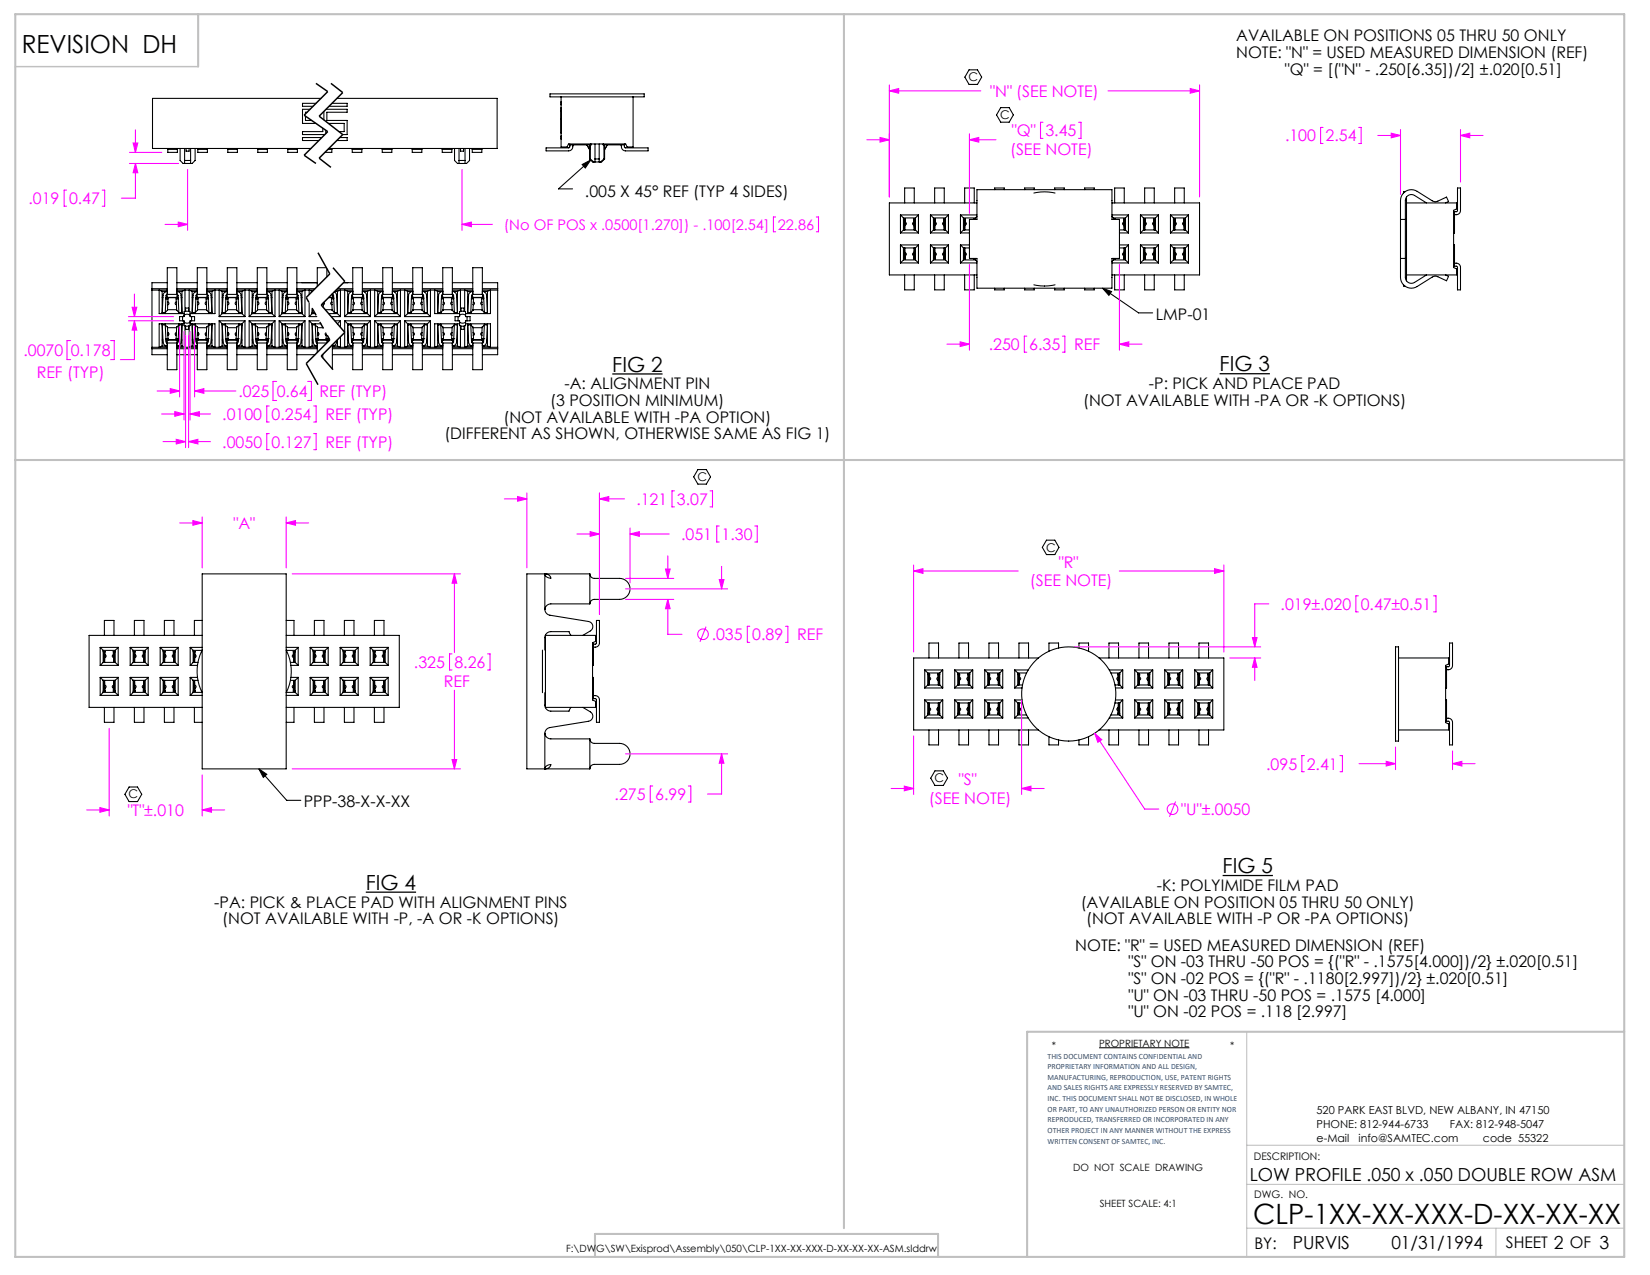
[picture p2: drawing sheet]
<svg xmlns="http://www.w3.org/2000/svg" width="279mm" height="216mm" viewBox="0 0 279 216" stroke-linecap="round" stroke-linejoin="round" font-family="sans-serif">
<defs><g id="words">
<text font-size="4.7" x="212.2" y="207.2">CLP-1XX-XX-XXX-D-XX-XX-XX</text>
<text font-size="4.2" x="3.7" y="9">REVISION DH</text>
<g font-size="3.5">
<text x="103.7" y="62.9">FIG 2</text>
<text x="206.5" y="62.9">FIG 3</text>
<text x="207" y="147.9">FIG 5</text>
<text x="61.9" y="150.7">FIG 4</text>
</g>
<g font-size="3">
<text x="211.6" y="200">LOW PROFILE .050 x .050 DOUBLE ROW ASM</text>
<text x="218.9" y="211.4">PURVIS</text>
<text x="235.6" y="211.4">01/31/1994</text>
</g>
<g font-size="2.7">
<text x="209.3" y="7">AVAILABLE ON POSITIONS 05 THRU 50 ONLY</text>
<text x="209.3" y="9.8">NOTE: &quot;N&quot; = USED MEASURED DIMENSION (REF)</text>
<text x="217.6" y="12.7">&quot;Q&quot; = [(&quot;N&quot; - .250[6.35])/2] ±.020[0.51]</text>
<text x="99" y="33.3">.005 X 45° REF (TYP 4 SIDES)</text>
<text x="195.7" y="54.1">LMP-01</text>
<text x="95.6" y="65.9">-A: ALIGNMENT PIN</text>
<text x="194.6" y="65.9">-P: PICK AND PLACE PAD</text>
<text x="85.3" y="71.6">(NOT AVAILABLE WITH -PA OPTION)</text>
<text x="93.2" y="68.8">(3 POSITION MINIMUM)</text>
<text x="183.4" y="68.7">(NOT AVAILABLE WITH -PA OR -K OPTIONS)</text>
<text x="75.2" y="74.4">(DIFFERENT AS SHOWN, OTHERWISE SAME AS FIG 1)</text>
<text x="51.4" y="136.7">PPP-38-X-X-XX</text>
<text x="36.3" y="153.7">-PA: PICK &amp; PLACE PAD WITH ALIGNMENT PINS</text>
<text x="183" y="153.7">(AVAILABLE ON POSITION 05 THRU 50 ONLY)</text>
<text x="195.9" y="150.9">-K: POLYIMIDE FILM PAD</text>
<text x="37.6" y="156.5">(NOT AVAILABLE WITH -P, -A OR -K OPTIONS)</text>
<text x="182.1" y="161">NOTE: &quot;R&quot; = USED MEASURED DIMENSION (REF)</text>
<text x="183.9" y="156.5">(NOT AVAILABLE WITH -P OR -PA OPTIONS)</text>
<text x="191.1" y="166.6">&quot;S&quot; ON -02 POS = {(&quot;R&quot; - .1180[2.997])/2} ±.020[0.51]</text>
<text x="191.1" y="163.8">&quot;S&quot; ON -03 THRU -50 POS = {(&quot;R&quot; - .1575[4.000])/2} ±.020[0.51]</text>
<text x="191.1" y="172.2">&quot;U&quot; ON -02 POS = .118 [2.997]</text>
<text x="191.1" y="169.4">&quot;U&quot; ON -03 THRU -50 POS = .1575 [4.000]</text>
<text x="212.4" y="211.5">BY:</text>
<text x="255" y="211.4">SHEET 2 OF 3</text>
</g>
<g font-size="2.7" fill="#f0f">
<text x="167.7" y="16.4">&quot;N&quot; (SEE NOTE)</text>
<text x="171.3" y="23.1">&quot;Q&quot;</text>
<text x="177" y="23.1">3.45</text>
<text x="217.6" y="24">.100</text>
<text x="224.5" y="24">2.54</text>
<text x="171" y="26.3">(SEE NOTE)</text>
<text x="4.8" y="34.6">.019</text>
<text x="11.7" y="34.6">0.47</text>
<text x="167.4" y="59.3">.250</text>
<text x="174.3" y="59.3">6.35</text>
<text x="181.9" y="59.3">REF</text>
<text x="4" y="60.3">.0070</text>
<text x="6.2" y="63.9">REF (TYP)</text>
<text x="12" y="60.3">0.178</text>
<text x="37.6" y="71.1">.0100</text>
<text x="40.4" y="67.2">.025</text>
<text x="46" y="71.1">0.254</text>
<text x="46.9" y="67.2">0.64</text>
<text x="54.1" y="67.2">REF (TYP)</text>
<text x="55.1" y="71.1">REF (TYP)</text>
<text x="37.6" y="75.8">.0050</text>
<text x="46" y="75.8">0.127</text>
<text x="55.1" y="75.8">REF (TYP)</text>
<text x="39.5" y="89.6">&quot;A&quot;</text>
<text x="107.8" y="85.5">.121</text>
<text x="114.6" y="85.5">3.07</text>
<text x="115.3" y="91.4">.051</text>
<text x="122.2" y="91.4">1.30</text>
<text x="174.4" y="99.3">(SEE NOTE)</text>
<text x="179.3" y="96.1">&quot;R&quot;</text>
<text x="216.9" y="103.3">.019±.020</text>
<text x="230.4" y="103.3">0.47±0.51</text>
<text x="70.1" y="113.1">.325</text>
<text x="77" y="113.1">8.26</text>
<text x="120.5" y="108.4">.035</text>
<text x="127.4" y="108.4">0.89</text>
<text x="135" y="108.4">REF</text>
<text x="75.2" y="116.3">REF</text>
<text x="214.4" y="130.3">.095</text>
<text x="221.3" y="130.3">2.41</text>
<text x="104.1" y="135.5">.275</text>
<text x="110.9" y="135.5">6.99</text>
<text x="157.3" y="136.1">(SEE NOTE)</text>
<text x="162.4" y="132.9">&quot;S&quot;</text>
<text x="21.6" y="138.2">&quot;T&quot;±.010</text>
<text x="200" y="138">&quot;U&quot;±.0050</text>
</g>
<g font-size="2.5" fill="#f0f">
<text x="85.3" y="38.9">(No OF POS x .0500[1.270]) - .100[2.54]</text>
<text x="131.7" y="38.9">22.86</text>
</g>
<g font-size="2">
<text x="164" y="13.8">C</text>
<text x="169.4" y="20.2">C</text>
<text x="118.1" y="81.4">C</text>
<text x="177.1" y="93.4">C</text>
<text x="21.8" y="135.2">C</text>
<text x="158.2" y="132.5">C</text>
</g>
<g font-size="1.9">
<text x="222.9" y="188.6">520 PARK EAST BLVD, NEW ALBANY, IN 47150</text>
<text x="222.9" y="191">PHONE: 812-944-6733</text>
<text x="245.5" y="191">FAX: 812-948-5047</text>
<text x="222.9" y="193.4">e-Mail</text>
<text x="230" y="193.4">info@SAMTEC.com</text>
<text x="251.1" y="193.4">code 55322</text>
</g>
<g font-size="1.8">
<text x="212.3" y="196.4">DESCRIPTION:</text>
<text x="212.4" y="202.9">DWG. NO.</text>
</g>
<g font-size="1.7">
<text x="178.1" y="177.6">*</text>
<text x="186.1" y="177.2">PROPRIETARY NOTE</text>
<text x="208.3" y="177.6">*</text>
<text x="181.7" y="198.3">DO NOT SCALE DRAWING</text>
<text x="186.2" y="204.3">SHEET SCALE: 4:1</text>
<text x="95.9" y="211.9">F:\DWG\SW\Exisprod\Assembly\050\CLP-1XX-XX-XXX-D-XX-XX-XX-ASM.slddrw</text>
</g>
<g font-size="1.4" fill="#1f497d">
<text x="177.4" y="179.2">THIS DOCUMENT CONTAINS CONFIDENTIAL AND</text>
<text x="177.4" y="181">PROPRIETARY INFORMATION AND ALL DESIGN,</text>
<text x="177.4" y="182.8">MANUFACTURING, REPRODUCTION, USE, PATENT RIGHTS</text>
<text x="177.4" y="184.7">AND SALES RIGHTS ARE EXPRESSLY RESERVED BY SAMTEC,</text>
<text x="177.4" y="186.5">INC. THIS DOCUMENT SHALL NOT BE DISCLOSED, IN WHOLE</text>
<text x="177.4" y="188.3">OR PART, TO ANY UNAUTHORIZED PERSON OR ENTITY NOR</text>
<text x="177.4" y="190.1">REPRODUCED, TRANSFERRED OR INCORPORATED IN ANY</text>
<text x="177.4" y="191.9">OTHER PROJECT IN ANY MANNER WITHOUT THE EXPRESS</text>
<text x="177.4" y="193.7">WRITTEN CONSENT OF SAMTEC, INC.</text>
</g>
</g></defs>
<path d="M0 0h279.4v215.9h-279.4z" fill="none" stroke="#fff" stroke-width=".18"/>
<g fill="none" stroke="#000" stroke-width=".18">
<path d="M51.7 19.7v.7h1.1M52 19h-.3v.3M52.5 18.5h-1.3v2.4h2.3M53.5 17.5h-2.3v.5h1.8M54.4 16.7h-28.6v8.4h26.8M54.8 18.9v1.4M55.2 18.5h3.6v.5h-3.5v1.4h3.5v2.4h-.8M56.2 17.5h2.6v.5h-3.1M57.1 16.7h27.1v8.4h-28.5M95 17.7h.1M95 17.2h.1M95 18.8h.1"/>
<path d="M95 18.3h.1M95 16.4h-1.9v-.5h16v.5h-1.9M95 16.4h12.2M95 16.4v8.5h1l.3-.5h9.7l.2 .5h1v-8.5M164.1 11.8h1.4l.7 1.3-.7 1.2h-1.4l-.7-1.2zM169.5 18.2h1.4l.7 1.3-.7 1.2h-1.4l-.8-1.2zM28.4 25.1v.2M28.4 25.3h1.6M28.4 25.3v.5h1.6v-.5M30 25.1v.2M30.5 25.1v2.1l.5 .5h.3M31.3 27.2h1"/>
<path d="M31.3 27.7h1M31.3 25.1v2.6M31.5 25.1v.5h.5v-.5M32.3 25.1v2.6M33 25.1v2.1l-.5 .5h-.2M33.5 25.1v.2M33.5 25.3h1.6M33.5 25.3v.5h1.6v-.5M35.1 25.1v.2M38.6 25.1v.2M38.6 25.3h1.6M38.6 25.3v.5h1.6v-.5"/>
<path d="M40.2 25.1v.2M43.7 25.1v.2M43.7 25.3h1.6M43.7 25.3v.5h1.6v-.5M45.3 25.1v.2M48.7 25.1v.2M48.7 25.3h1.7M48.7 25.3v.5h1.7v-.5M50.4 25.1v.2M54.5 23.3h-3.3v.5h2.8M54.7 21.7v.6h-3.5v.5h3.8M55.2 22.1v.5"/>
<path d="M55.5 25.3h.7M55.6 20.9h2.7v1.4h-.9M56.2 25.1v.2M56.2 25.3v.5h-1.2M57.5 23.3h1.3v.5h-1.8M59.6 25.1v.2M59.6 25.3h1.7M59.6 25.3v.5h1.7v-.5M61.3 25.1v.2M64.7 25.1v.2M64.7 25.3h1.7M64.7 25.3v.5h1.7v-.5"/>
<path d="M66.4 25.1v.2M69.8 25.1v.2M69.8 25.3h1.6M69.8 25.3v.5h1.6v-.5M71.4 25.1v.2M74.9 25.1v.2M74.9 25.3h1.6M74.9 25.3v.5h1.6v-.5M76.5 25.1v.2M77 25.1v2.1l.5 .5h.2M77.7 27.2h1M77.7 27.7h1"/>
<path d="M77.7 25.1v2.6M78 25.1v.5h.5v-.5M78.7 25.1v2.6M79.5 25.1v2.1l-.5 .5h-.3M80 25.1v.2M80 25.3h1.6M80 25.3v.5h1.6v-.5M81.6 25.1v.2M95 22.5h.1M95 20.1h.1M95 23.5h.1M95 23h.1"/>
<path d="M96.5 24.5v.4l-.2 .1h-3.8v.5h3.8a.79 .79 0 0 0 .7-.9v-.1M96.5 24.4v.1M98.6 27.9l1.4-.8-.9 1.3zM99.4 24.5l.4 .8M99.4 24.5l.5 .8M99.8 26.9h.1M99.8 26.9l.5 .5h.2M99.8 25.3h.1M99.8 25.3v1.6M99.9 24.5v.8M99.9 26.9l.6 .5M99.9 24.5v2.4"/>
<path d="M100 27.1l-5.4 4.9h2.4M100.1 24.4v.1M100.1 24.4v.1h-3.6M100.5 27.4h1.2M100.8 26.9h.7M100.8 24.4v3M101.5 24.4v3M102.1 24.4v.1h3.6M102.3 26.9h.1M102.3 24.5v2.4M102.3 26.9l-.6 .5M102.4 25.3h.1"/>
<path d="M102.4 24.5v2.4M102.4 26.9l-.5 .5h-.2M102.8 24.5l-.4 .8zM105.2 24.5v.1a.79 .79 0 0 0 .7 .9h3.8v-.5h-3.8l-.2-.1v-.4M105.7 24.4v.1M152.5 36.4v3M152.5 36.4h3M152.5 39.4h3M152.5 36.4l.5 .5M153 37.1l.2 .5M153 36.9v2M153 38.9h2"/>
<path d="M153 38.9l-.5 .5M153 36.9h2M153 37.1h.3M153.1 38.9h.1M153.1 38.9h-.1M153.2 37.6l-.1 1.3M153.2 34.4v-2.6h1.6v2.6M153.3 38.1l-.1 .8M153.3 37.1l-.1 .5M153.3 37.7v.4M153.3 37.7a.22 .22 0 0 1 .2 .2 .22 .22 0 0 1-.2 .2M153.3 37.1v.6"/>
<path d="M154.7 37.1h.1M154.7 37.1v.6M154.7 37.7a.22 .22 0 0 0-.2 .2 .22 .22 0 0 0 .2 .2M154.7 37.7v.4M154.7 37.1l.1 .5M154.7 38.1l.1 .8M154.8 37.6l.1 1.3M154.9 38.9h.1M155 37.1l-.2 .5M155 38.9l.5 .5M155 36.9v2M155 37.1h-.3"/>
<path d="M155.5 36.4v3M155.5 36.4l-.5 .5M157.6 36.4l.5 .5M157.6 36.4v3M157.6 36.4h3M157.6 39.4h3M158.1 37.1l.2 .5M158.1 38.9l-.5 .5M158.1 36.9v2M158.1 38.9h2M158.1 36.9h2M158.1 37.1h.3"/>
<path d="M158.2 38.9h.1M158.2 38.9h-.1M158.3 37.6l-.1 1.3M158.3 34.4v-2.6h1.6v2.6M158.3 38.1v.8M158.4 37.1l-.1 .5M158.4 37.7l-.1 .4M158.4 37.7a.22 .22 0 0 1 .2 .2 .22 .22 0 0 1-.3 .2M158.4 37.1v.6M159.8 37.1h.1M159.8 37.1v.6M159.8 37.7a.22 .22 0 0 0-.2 .2 .22 .22 0 0 0 .2 .2"/>
<path d="M159.8 37.7v.4M159.8 37.1l.1 .5M159.8 38.1l.1 .8M159.9 37.6l.1 1.3M160 38.9h.1M160 38.9h-.1M160.1 37.1l-.2 .5M160.1 38.9l.5 .5M160.1 36.9v2M160.1 37.1h-.3M160.6 36.4l-.5 .5M160.6 36.4v3"/>
<path d="M162.6 36.4v3M162.6 36.4h2.8M162.6 39.4h1.6M162.6 36.4l.5 .5M163.1 37.1l.2 .5M163.1 36.9v2M163.1 38.9l-.5 .5M163.1 38.9h1.1M163.1 36.9h2.1M163.1 37.1h.4M163.3 38.9h.1M163.3 38.9h-.2"/>
<path d="M163.3 37.6v1.3M163.3 34.4v-2.6h1.7v2.6M163.4 38.1v.8M163.4 37.1l-.1 .5M163.4 37.7v.4M163.4 37.7a.22 .22 0 0 1 .2 .2 .22 .22 0 0 1-.2 .2M163.5 37.1l-.1 .6M164.8 37.1h.1M164.8 37.1l.1 .1M164.9 37.1v.1M164.9 37.1h.1M165.2 36.9v.3"/>
<path d="M165.2 37.1h-.3M165.2 37.1l-.1 .1M165.4 32.1h22.9v5.1h1.3v6.6h-1.3v5h-22.9v-5h-1.2v-6.6h1.2zM165.4 36.7l-.2 .2M165.4 34.4h-14.8v12.2h14.8M168.4 32.1v-.3h1.7v.3M173.5 32.1v-.3h1.6v.3M175.1 32.7l1.8-.2 1.8 .2M178.6 32.1v-.3h1.6v.3M183.7 32.1v-.3h1.6v.3M188.3 34.4h14.8v12.2h-14.8M188.3 36.4h2.8"/>
<path d="M188.3 36.7l.2 .2M188.5 36.9v.3M188.5 36.9h2.1M188.5 37.1l.1 .1M188.5 37.1h.3M188.7 34.4v-2.6h1.7v2.6M188.8 37.1v.1M188.8 37.1h.1M188.9 37.1v.1M189.6 39.4h1.5M189.6 38.9h1M190.2 37.1h.1"/>
<path d="M190.2 37.1l.1 .6M190.3 37.7a.22 .22 0 0 0-.2 .2 .22 .22 0 0 0 .2 .2M190.3 37.7v.4M190.3 37.1l.1 .5M190.3 37.1h.1M190.3 38.1v.8M190.4 37.6v1.3M190.4 38.9h.1M190.4 38.9h.2M190.6 37.1l-.2 .5M190.6 36.9v2M190.6 38.9l.5 .5"/>
<path d="M190.6 37.1h-.3M191.1 36.4v3M191.1 36.4l-.5 .5M193.1 36.4l.5 .5M193.1 36.4h3.1M193.1 39.4h3.1M193.1 36.4v3M193.6 37.1l.2 .5M193.6 38.9l-.5 .5M193.6 36.9v2M193.6 38.9h2.1M193.6 36.9h2.1"/>
<path d="M193.6 37.1h.3M193.8 38.9h.1M193.8 38.9h-.2M193.8 37.6v1.3M193.8 34.4v-2.6h1.7v2.6M193.9 38.1v.8M193.9 37.1l-.1 .5M193.9 37.7v.4M193.9 37.7a.22 .22 0 0 1 .2 .2 .22 .22 0 0 1-.2 .2M193.9 37.1v.6M195.3 37.1h.1M195.3 37.1l.1 .6"/>
<path d="M195.4 37.7a.22 .22 0 0 0-.2 .2 .22 .22 0 0 0 .2 .2M195.4 37.7v.4M195.4 37.1l.1 .5M195.4 37.1h-.1M195.4 38.1v.8M195.5 37.6v1.3M195.5 38.9h.1M195.5 38.9h.2M195.7 37.1l-.2 .5M195.7 36.9v2M195.7 38.9l.5 .5M195.7 37.1h-.3"/>
<path d="M196.2 36.4l-.5 .5M196.2 36.4v3M198.2 36.4h3M198.2 39.4h3M198.2 36.4v3M198.2 36.4l.5 .5M198.7 37.1l.2 .5M198.7 38.9l-.5 .5M198.7 36.9v2M198.7 38.9h2M198.7 36.9h2M198.7 37.1h.3"/>
<path d="M198.8 38.9h.1M198.8 38.9h-.1M198.9 37.6l-.1 1.3M198.9 34.4v-2.6h1.6v2.6M199 38.1l-.1 .8M199 37.1l-.1 .5M199 37.7v.4M199 37.7a.22 .22 0 0 1 .2 .2 .22 .22 0 0 1-.2 .2M199 37.1v.6M200.4 37.1h.1M200.4 37.1v.6M200.4 37.7a.22 .22 0 0 0-.2 .2 .22 .22 0 0 0 .3 .2"/>
<path d="M200.4 37.7l.1 .4M200.4 37.1l.1 .5M200.5 38.1v.8M200.5 37.6l.1 1.3M200.6 38.9h.1M200.7 37.1l-.2 .5M200.7 36.9v2M200.7 38.9l.5 .5M200.7 37.1h-.3M201.2 36.4l-.5 .5M201.2 36.4v3M237.2 37.2h.8"/>
<path d="M237.9 32.5h-.2v.2M238.2 33.4v1M238.2 34.4h8.5v1l-.6 .2v9.7l.6 .2v1.1h-8.5M238.2 34.4v12.2M241.6 34.4l-2.1-1.3a1.02 1.02 0 0 0-1.5 .9v13a1.02 1.02 0 0 0 1.5 .8l2.1-1.2M244.8 34.4l.5-.3-.4-.7-1.5 .7h-.5l-2.9-1.7a1.84 1.84 0 0 0-2.8 1.6v13a1.84 1.84 0 0 0 2.8 1.5l2.9-1.7h.5l1.5 .7 .4-.7-.5-.2M246.1 39.4h.2M246.1 35.8h.2M246.3 35.8v3.6h-.2M246.3 35.8h.4l.1-.1v-3.9h.5v3.8a.79 .79 0 0 1-1 .8M25.7 59h2.6M25.7 58.8h2.6"/>
<path d="M25.7 49.1h2.6M25.7 48.9h2.6M27.5 58.6v-3.8l.1 3.1a.71 .71 0 0 0 .7 .7M27.5 58.6h.8M27.5 49.3l-.5-.2v4h4.2M27.5 49.3h.8M27.5 57.6h.1M27.5 50.4h.1M27.5 49.3v3.8v-.2M28 54.8l.1 3.1 .2 .2M28 49.3v.1M28 58.5v.1"/>
<path d="M28 55h-.5M28 55l.4 .4M28.1 50.6h.1M28.1 57.3h.1M28.1 50.6h.3M28.1 57.6h2.1M28.1 50.4h2.1M28.1 57.3v.2h2.1v-.2M28.1 50.6v-.2h2.1v.2M28.3 49.9v.3l.1 .2M28.3 49.3h.1M28.3 49.9l-.2 .1-.1 3.1"/>
<path d="M28.3 49.3a.71 .71 0 0 0-.7 .7l-.1 2.9M28.3 58.1h.1M28.3 49.3v.6M28.3 58.1v.5M28.3 49.9h.1M28.3 58.6h.1M28.3 49.9v-4.6h1.6v4.6M28.3 58.1v.7M28.3 47.9h-2.6v12.2h2.6M28.3 49.9h1.6M28.3 58.8v3.8h1.6v-3.8M28.3 58.1h1.6"/>
<path d="M28.4 52.5l-.4 .4h-.5M28.4 52.5h.1M28.4 55.4h.1M28.4 55.4v.9M28.4 55.5h1.5M28.4 52.4h1.5M28.4 56.4v.4M28.4 56.3a.22 .22 0 0 1 .2 .3 .22 .22 0 0 1-.2 .2M28.4 56.3v.1M28.4 51.6v1M28.4 56.8h.1M28.4 57.6l-.1 .1v.4"/>
<path d="M28.4 51.2v.4M28.4 51.1a.22 .22 0 0 1 .2 .3 .22 .22 0 0 1-.2 .2M28.4 56.8v.5M28.4 50.6h.1M28.4 57.3h.1M28.4 57.3h-.3M28.4 50.6v.6M29.8 50.6v.6M29.8 50.6h.1M29.8 57.3h.1M29.8 57.3h.4M29.8 51.1a.22 .22 0 0 0-.1 .3 .22 .22 0 0 0 .2 .2"/>
<path d="M29.8 56.8v.5M29.9 51.2v.4M29.9 57.6l.1 .1v.4M29.9 56.8h.1M29.9 51.6v1M29.9 56.4h.1M29.9 56.3a.22 .22 0 0 0-.2 .3 .22 .22 0 0 0 .1 .2M29.9 56.4v.4M29.9 55.4v.9M29.9 52.5h.1M29.9 52.5l.4 .4M29.9 55.4h.1"/>
<path d="M29.9 49.9h.1M29.9 49.3h.1M29.9 58.1v.7M29.9 58.1h.1M29.9 58.6h.1M29.9 59h3.5M29.9 58.8h3.5M29.9 49.1h3.5M29.9 48.9h3.5M29.9 47.9h3.5M30 49.9l.2 .1 .1 3.1M30 49.3a.71 .71 0 0 1 .7 .7l.1 3.1v-3.8"/>
<path d="M30 58.6h.8M30 49.3h.8M30 49.3v.6M30 58.1v.5M30 49.9v.3l-.1 .2M30.2 50.6h.1M30.2 50.6h-.4M30.2 57.3h.1M30.3 55l-.4 .4M30.3 55l-.1 2.9-.2 .2M30.3 55h.5M30.3 49.3v.1"/>
<path d="M30.3 58.5v.1M30.3 54.8v.2M30.7 57.6h.1M30.7 50.4h.1M30.8 55l-.1 2.9a.71 .71 0 0 1-.7 .7M30.8 52.9h-.5M30.8 55v-.2v3.8M30.8 58.6l.5 .2M30.9 53.6v.7M31.2 54.5a.76 .76 0 0 0 1 0M31.2 52.8l.5-.1 .5 .1v.8h.7v.7h-.7v.8l-.5 .1-.5-.1v-.8h-.8v-.7h.8zM31.2 53.4a.76 .76 0 0 1 1 0"/>
<path d="M31.2 54.8h-4.2v4l.5-.2M31.3 49.1l-.5 .2M31.3 49.1v3.6M31.3 55.2v3.6M31.4 55.2v.6h.5v-.6M31.4 52.7v-.5h.5v.5M32 55.2l.1 3.6 .4-.2M32.2 54.8h4.2v4M32.4 53.6v.7M32.5 58.6v-3.8l.2 3.1a.71 .71 0 0 0 .7 .7M32.5 58.6h.9M32.5 49.3h.9"/>
<path d="M32.5 57.6h.2M32.5 50.4h.2M32.5 49.3l-.5-.2v3.6M32.5 49.3v3.8l.1-.2M33.1 54.8l.1 3.1 .2 .2M33.1 49.3v.1M33.1 58.5v.1M33.1 55h-.5M33.1 55l.3 .4M33.2 50.6h.1M33.2 57.3h.1M33.2 50.6h.3"/>
<path d="M33.2 57.6h2.1M33.2 50.4h2.1M33.2 57.3v.2h2v-.2M33.2 50.6v-.2h2v.2M33.4 49.9v.3l.1 .2M33.4 49.3h.1M33.4 49.3a.71 .71 0 0 0-.7 .7l-.1 2.9M33.4 49.9l-.2 .1-.1 3.1M33.4 58.1h.1M33.4 49.3v.6M33.4 58.1v.5M33.4 49.9h.1"/>
<path d="M33.4 58.6h.1M33.4 49.9v-4.6h1.6v4.6M33.4 58.1v.7M33.4 49.9h1.6M33.4 58.8v3.8h1.6v-3.8M33.4 58.1h1.6M33.4 52.5l-.3 .4h-.5M33.4 52.5h.1M33.4 55.4h.1M33.4 55.4l.1 .9M33.4 55.5h1.6M33.4 52.4h1.6"/>
<path d="M33.5 56.4v.4M33.5 56.3a.22 .22 0 0 1 .2 .3 .22 .22 0 0 1-.2 .2M33.5 56.3v.1M33.5 51.6l-.1 1M33.5 56.8h.1M33.5 57.6l-.1 .1v.4M33.5 51.2v.4M33.5 51.1a.22 .22 0 0 1 .2 .3 .22 .22 0 0 1-.2 .2M33.5 56.8v.5M33.5 50.6h.1M33.5 57.3h.1M33.5 57.3h-.3"/>
<path d="M33.5 50.6v.6M34.9 50.6v.6M34.9 50.6h.1M34.9 57.3h.1M34.9 57.3h.4M34.9 51.1a.22 .22 0 0 0-.2 .3 .22 .22 0 0 0 .3 .2M34.9 56.8v.5M34.9 51.2l.1 .4M34.9 57.6l.2 .1v.4M34.9 56.8h.1M35 51.6v1M35 56.4h.1"/>
<path d="M35 56.3a.22 .22 0 0 0-.3 .3 .22 .22 0 0 0 .2 .2M35 56.4l-.1 .4M35 55.4v.9M35 52.5h.1M35 52.5l.4 .4M35 55.4h.1M35 49.9h.1M35 49.3h.1M35 58.1v.7M35 58.1h.1M35 58.6h.1M35 59h3.5"/>
<path d="M35 58.8h3.5M35 49.1h3.5M35 48.9h3.5M35 47.9h3.5M35 49.3a.71 .71 0 0 1 .7 .7l.2 3.1v-3.8M35 49.9l.2 .1 .2 3.1M35 58.6h.9M35 49.3h.9M35 49.3v.6M35 58.1v.5M35.1 49.9v.3l-.2 .2M35.3 50.6h.1"/>
<path d="M35.3 50.6h-.4M35.3 57.3h.1M35.4 55l-.4 .4M35.4 55h.5M35.4 49.3v.1M35.4 58.5v.1M35.4 54.8l-.2 3.1-.2 .2M35.8 57.6h.1M35.8 50.4h.1M35.9 55l-.2 2.9a.71 .71 0 0 1-.7 .7M35.9 55v-.2v3.8M35.9 52.9h-.5"/>
<path d="M35.9 58.6l.5 .2M36.4 49.1l-.5 .2M36.4 49.1v4h-4.2M37.1 53.6h4.4M37.1 54.3h4.4M37.1 54.3v4.5l.5-.2M37.1 54.3l.5 .5M37.6 58.6h.9M37.6 53.1h3.4M37.6 54.8h3.4M37.6 49.3h.9M37.6 57.6h.2"/>
<path d="M37.6 50.4h.2M37.6 49.3l-.5-.2v4.5M37.6 49.3v3.8M37.6 54.8v3.8M37.6 53.1l-.5 .5M37.6 54.8l.2 3.1a.71 .71 0 0 0 .7 .7M37.6 52.9v.2M38.1 54.8l.2 3.1 .2 .2M38.1 49.3v.1M38.1 58.5v.1M38.1 55h-.5M38.1 55l.4 .4"/>
<path d="M38.3 50.6h.1M38.3 57.3h.1M38.3 50.6h.3M38.3 57.6h2M38.3 50.4h2M38.3 57.3v.2h2v-.2M38.3 50.6v-.2h2v.2M38.4 49.9l.1 .3 .1 .2M38.5 49.3h.1M38.5 49.3a.71 .71 0 0 0-.7 .7l-.2 2.9M38.5 49.9l-.2 .1-.2 3.1M38.5 58.1h.1"/>
<path d="M38.5 49.3v.6M38.5 58.1v.5M38.5 49.9h.1M38.5 58.6h.1M38.5 49.9v-4.6h1.6v4.6M38.5 58.1v.7M38.5 49.9h1.6M38.5 58.8v3.8h1.6v-3.8M38.5 58.1h1.6M38.5 52.5l-.4 .4h-.5M38.5 52.5h.1M38.5 55.4h.1"/>
<path d="M38.5 55.4l.1 .9M38.5 55.5h1.6M38.5 52.4h1.6M38.6 56.4v.4M38.6 56.3a.22 .22 0 0 1 .2 .3 .22 .22 0 0 1-.2 .2M38.6 56.3v.1M38.6 51.6l-.1 1M38.6 56.8h.1M38.6 57.6l-.2 .1v.4M38.6 51.2v.4M38.6 51.1a.22 .22 0 0 1 .2 .3 .22 .22 0 0 1-.2 .2M38.6 56.8v.5"/>
<path d="M38.6 50.6h.1M38.6 57.3h.1M38.6 57.3h-.3M38.6 50.6v.6M40 50.6v.6M40 50.6h.1M40 57.3h.1M40 57.3h.3M40 51.1a.22 .22 0 0 0-.2 .3 .22 .22 0 0 0 .2 .2M40 56.8v.5M40 51.2v.4M40 57.6l.1 .1 .1 .4"/>
<path d="M40 56.8h.1M40 51.6l.1 1M40 56.4h.1M40 56.3a.22 .22 0 0 0-.2 .3 .22 .22 0 0 0 .2 .2M40 56.4v.4M40.1 55.4l-.1 .9M40.1 52.5h.1M40.1 52.5l.3 .4M40.1 55.4h.1M40.1 49.9h.1M40.1 49.3h.1M40.1 58.1v.7"/>
<path d="M40.1 58.1h.1M40.1 58.6h.1M40.1 59h3.5M40.1 58.8h3.5M40.1 49.1h3.5M40.1 48.9h3.5M40.1 47.9h3.5M40.1 49.9l.2 .1 .2 3.1M40.1 49.3a.71 .71 0 0 1 .7 .7l.2 3.1M40.1 58.6h.9M40.1 49.3h.9M40.1 49.3v.6"/>
<path d="M40.1 58.1v.5M40.2 49.9l-.1 .3-.1 .2M40.3 50.6h.1M40.3 50.6h-.3M40.3 57.3h.1M40.4 55l-.3 .4M40.5 55h.5M40.5 49.3v.1M40.5 58.5v.1M40.5 54.8l-.2 3.1-.2 .2M40.8 57.6h.2M40.8 50.4h.2"/>
<path d="M41 55l-.2 2.9a.71 .71 0 0 1-.7 .7M41 52.9h-.5M41 54.8v.2M41 58.6l.5 .2M41 49.3v3.8M41 54.8v3.8M41 53.1l.5 .5M41.5 49.1l-.5 .2M41.5 49.1v4.5M41.5 54.3v4.5M41.5 54.3l-.5 .5M42.2 53.6h4.4"/>
<path d="M42.2 54.3h4.4M42.2 54.3v4.5l.5-.2M42.2 54.3l.5 .5M42.7 58.6h.9M42.7 53.1h3.4M42.7 54.8h3.4M42.7 49.3h.9M42.7 57.6h.1M42.7 50.4h.1M42.7 53.1l-.5 .5M42.7 49.3l-.5-.2v4.5M42.7 49.3v3.8"/>
<path d="M42.7 54.8v3.8M42.7 54.8l.2 3.1a.71 .71 0 0 0 .7 .7M42.7 52.9h.5M42.7 52.9v.2M43.2 54.8l.2 3.1 .2 .2M43.2 49.3v.1M43.2 58.5v.1M43.2 52.9v.2M43.2 55h-.5M43.2 55l.4 .4M43.3 50.6h.1M43.3 57.3h.1"/>
<path d="M43.3 50.6h.4M43.3 57.6h2.1M43.3 50.4h2.1M43.4 57.3v.2h2v-.2M43.4 50.6v-.2h2v.2M43.5 49.9v.3l.2 .2M43.6 49.3h.1M43.6 49.9l-.2 .1-.2 2.9M43.6 49.3a.71 .71 0 0 0-.7 .7l-.2 2.9M43.6 58.1h.1M43.6 49.3v.6M43.6 58.1v.5"/>
<path d="M43.6 49.9h.1M43.6 58.6h.1M43.6 49.9v-4.6h1.6v4.6M43.6 58.1v.7M43.6 49.9h1.6M43.6 58.8v3.8h1.6v-3.8M43.6 58.1h1.6M43.6 52.5l-.4 .4M43.6 52.5h.1M43.6 55.4h.1M43.6 55.4v.9M43.6 55.5h1.6"/>
<path d="M43.6 52.4h1.6M43.6 56.4l.1 .4M43.6 56.3a.22 .22 0 0 1 .3 .3 .22 .22 0 0 1-.2 .2M43.6 56.3v.1M43.6 51.6v1M43.7 56.8h.1M43.7 57.6l-.2 .1v.4M43.7 51.2l-.1 .4M43.7 51.1a.22 .22 0 0 1 .2 .3 .22 .22 0 0 1-.3 .2M43.7 56.8v.5M43.7 50.6h.1M43.7 57.3h.1"/>
<path d="M43.7 57.3h-.4M43.7 50.6v.6M45.1 50.6v.6M45.1 50.6h.1M45.1 57.3h.1M45.1 57.3h.3M45.1 51.1a.22 .22 0 0 0-.2 .3 .22 .22 0 0 0 .2 .2M45.1 56.8v.5M45.1 51.2v.4M45.1 57.6l.1 .1v.4M45.1 56.8h.1M45.1 51.6l.1 1"/>
<path d="M45.1 56.4h.1M45.1 56.3a.22 .22 0 0 0-.2 .3 .22 .22 0 0 0 .2 .2M45.1 56.4v.4M45.2 55.4l-.1 .9M45.2 52.5h.1M45.2 52.5l.3 .4M45.2 55.4h.1M45.2 49.9h.1M45.2 49.3h.1M45.2 58.1v.7M45.2 58.1h.1M45.2 58.6h.1"/>
<path d="M45.2 59h3.4M45.2 58.8h3.4M45.2 49.1h3.4M45.2 48.9h3.4M45.2 47.9h3.4M45.2 49.3a.71 .71 0 0 1 .7 .7l.1 3.1M45.2 49.9l.2 .1 .1 3.1M45.2 58.6h.9M45.2 49.3h.9M45.2 49.3v.6M45.2 58.1v.5M45.2 49.9v.3l-.1 .2"/>
<path d="M45.4 50.6h.1M45.4 50.6h-.3M45.4 57.3h.1M45.5 55l-.3 .4M45.5 55h.5M45.5 49.3v.1M45.5 58.5v.1M45.5 54.8l-.1 3.1-.2 .2M45.9 57.6h.2M45.9 50.4h.2M46 55l-.1 2.9a.71 .71 0 0 1-.7 .7M46 52.9h-.5"/>
<path d="M46 54.8v.2M46.1 53.1l.5 .5M46.1 58.6l.4 .2M46.1 49.3v3.8M46.1 54.8v3.8M46.5 49.1l-.4 .2M46.6 49.1v4.5M46.6 54.3v4.5M46.6 54.3l-.5 .5M47.3 53.6h4.3M47.3 54.3h4.3M47.3 54.3v4.5l.5-.2"/>
<path d="M47.3 54.3l.5 .5M47.8 58.6h.8M47.8 53.1h3.3M47.8 54.8h3.3M47.8 49.3h.8M47.8 57.6h.1M47.8 50.4h.1M47.8 49.3l-.5-.2v4.5M47.8 49.3v3.8M47.8 54.8v3.8M47.8 53.1l-.5 .5M47.8 54.8l.1 3.1a.71 .71 0 0 0 .7 .7"/>
<path d="M47.8 52.9v.2M48.3 54.8l.1 3.1 .2 .2M48.3 49.3v.1M48.3 58.5v.1M48.3 55h-.5M48.3 55l.4 .4M48.4 50.6h.1M48.4 57.3h.1M48.4 50.6h.4M48.4 57.6h2.1M48.4 50.4h2.1M48.4 57.3v.2h2.1v-.2"/>
<path d="M48.4 50.6v-.2h2.1v.2M48.6 49.9v.3l.1 .2M48.6 58.1h.1M48.6 49.3h.1M48.6 49.3a.71 .71 0 0 0-.7 .7l-.1 2.9M48.6 49.9l-.2 .1-.1 3.1M48.6 49.3v.6M48.6 58.1v.5M48.6 58.6h.1M48.6 49.9h.1M48.6 58.1v.7M48.6 49.9v-4.6h1.7v4.6"/>
<path d="M48.6 49.9h1.7M48.6 58.8v3.8h1.7v-3.8M48.6 58.1h1.7M48.7 52.5l-.4 .4h-.5M48.7 52.5h.1M48.7 55.4h.1M48.7 55.4v.9M48.7 55.5h1.5M48.7 52.4h1.5M48.7 56.4v.4M48.7 56.3a.22 .22 0 0 1 .2 .3 .22 .22 0 0 1-.2 .2M48.7 56.3v.1"/>
<path d="M48.7 51.6v1M48.7 56.8h.1M48.7 57.6l-.1 .1v.4M48.7 51.2v.4M48.7 51.1a.22 .22 0 0 1 .2 .3 .22 .22 0 0 1-.2 .2M48.7 56.8l.1 .5M48.8 57.3h.1M48.8 50.6h.1M48.8 57.3h-.4M48.8 50.6l-.1 .6M50.1 50.6l.1 .6M50.1 57.3h.1"/>
<path d="M50.1 50.6h.1M50.1 57.3h.4M50.2 51.1a.22 .22 0 0 0-.2 .3 .22 .22 0 0 0 .2 .2M50.2 56.8l-.1 .5M50.2 51.2v.4M50.2 57.6l.1 .1v.4M50.2 56.8h.1M50.2 51.6v1M50.2 56.4h.1M50.2 56.3a.22 .22 0 0 0-.2 .3 .22 .22 0 0 0 .2 .2M50.2 56.4v.4M50.2 55.4v.9"/>
<path d="M50.2 52.5h.1M50.2 55.4h.1M50.2 52.5l.4 .4M50.3 58.1v.7M50.3 58.1h.1M50.3 58.6h.1M50.3 49.9h.1M50.3 49.3h.1M50.3 59h3.4M50.3 58.8h3.4M50.3 49.1h2.8M50.3 48.9h3"/>
<path d="M50.3 47.9h3.4M50.3 49.3a.71 .71 0 0 1 .7 .7l.1 3.1M50.3 49.9l.2 .1 .1 3.1M50.3 58.6h.8M50.3 49.3h.8M50.3 49.3v.6M50.3 58.1v.5M50.3 49.9v.3l-.1 .2M50.5 50.6h.1M50.5 50.6h-.4M50.5 57.3h.1M50.6 55l-.4 .4"/>
<path d="M50.6 55h.5M50.6 49.3v.1M50.6 58.5v.1M50.6 54.8l-.1 3.1-.2 .2M51 57.6h.1M51 50.4h.1M51.1 55l-.1 2.9a.71 .71 0 0 1-.7 .7M51.1 52.9h-.5M51.1 54.8v.2M51.1 53.1l.5 .5M51.1 58.6l.5 .2M51.1 47.9h.1"/>
<path d="M51.1 49.3v3.8M51.1 54.8v3.8M51.6 49.1l-.5 .2M51.6 49.1v4.5M51.6 54.3v4.5M51.6 54.3l-.5 .5M52.4 53.6h1.3M52.4 54.3h1.6M52.4 51.3v2.3M52.4 54.3v4.5l.5-.2M52.4 54.3l.5 .5M52.9 58.6h.8"/>
<path d="M52.9 53.1h.5M52.9 54.8h1.4M52.9 49.3h.1M52.9 57.6h.1M52.9 49.3l-.5-.2v.8M52.9 52.2v.9M52.9 54.8v3.8M52.9 53.1l-.5 .5M52.9 54.8l.1 3.1a.71 .71 0 0 0 .7 .7M52.9 52.9h.4M52.9 52.9v.2M52.9 52.3v.6"/>
<path d="M53.4 54.8l.1 3.1 .2 .2M53.4 58.5v.1M53.4 55h-.5M53.4 55l.4 .4M53.5 57.3h.1M53.5 57.6h2.1M53.5 57.3v.2h2.1v-.2M53.7 58.1h.1M53.7 58.1v.5M53.7 58.6h.1M53.7 58.1v.7M53.7 58.1h1.6"/>
<path d="M53.7 58.8v.9M53.8 55.4h.1M53.8 55.4v.9M53.8 55.5h.9M53.8 56.4v.4M53.8 56.3a.22 .22 0 0 1 .2 .3 .22 .22 0 0 1-.2 .2M53.8 56.3v.1M53.8 56.8h.1M53.8 57.6l-.1 .1v.4M53.8 56.8v.5M53.8 57.3h.1M53.8 57.3h-.3"/>
<path d="M54.7 51.3v.3M54.7 51.6v.4M54.8 51.2l.1 .3-.2 .1M55.1 52.4h1.1M55.2 56.4l-.1 .2 .1 .2M55.2 57.3h.1M55.2 57.3h.4M55.2 56.8v.5M55.3 57.6l.1 .4M55.3 56.8h.1M55.3 45.3h-1.6v3.2M55.3 56.5v.3"/>
<path d="M55.3 45.5v1.4M55.6 57.3h.1M55.6 57.1v.7M55.6 50.4h.9v.2M55.6 53.1h1.5M55.7 50.4h.8M56.1 53.6h1.6M56.2 50.6h.1M56.2 50.6v.6M56.2 51.1a.22 .22 0 0 0-.2 .3 .22 .22 0 0 0 .2 .2M56.2 51.2v.4M56.2 49.9h.1"/>
<path d="M56.2 51.6v1M56.3 52.5h.1M56.3 52.5l.3 .4M56.3 49.8v.1M56.3 49.9h.1M56.3 58.4v.4M56.3 58.6h.1M56.3 59h3.4M56.3 58.8h3.4M56.3 58.8v3.7M56.3 49.9l.2 .1 .1 3.1M56.3 58.6h.8"/>
<path d="M56.3 58.4v.2M56.3 49.9v.3l-.1 .2M56.5 50.6h.1M56.5 50.6h-.3M56.6 49.4l.4 .5 .1 3.2M56.6 49.4h.1M56.6 58.5v.1M56.7 49.3h.4M56.7 54.3h1M56.9 49.1h2.8M57 57.7a.77 .77 0 0 1-.7 .9M57 50.4h.1"/>
<path d="M57.1 57.6h.1M57.1 52.9h-.5M57.1 54.8h.1M57.1 58.6l.5 .2M57.1 49.3v3.8M57.1 57.5v1.1M57.1 53.1l.6 .5M57.1 48.9h2.6M57.6 49.1l-.5 .2M57.7 49.1v4.5M57.7 54.3v1.1M57.7 57v1.8"/>
<path d="M57.7 54.3l-.6 .5M58.2 47.9h1.5M58.4 53.6h4.3M58.4 54.3h4.3M58.4 56.3v2.5l.5-.2M58.4 54.3v2M58.4 54.3l.5 .5M58.9 53.1l-.5 .5M58.9 58.6h.8M58.9 53.1h3.3M58.9 54.8h3.3M58.9 49.3l-.5-.2v4.5"/>
<path d="M58.9 47.9h.1M58.9 49.3v3.8M58.9 54.8v3.8M58.9 49.3h.8M58.9 57.6h.1M58.9 50.4h.1M58.9 54.8l.1 3.1a.71 .71 0 0 0 .7 .7M58.9 52.9v.2M59.4 54.8l.1 3.1 .2 .2M59.4 49.3v.1M59.4 58.5v.1M59.4 55h-.5"/>
<path d="M59.4 55l.4 .4M59.5 50.6h.1M59.5 57.3h.1M59.5 50.6h.4M59.5 57.6h2.1M59.5 50.4h2.1M59.5 57.3v.2h2.1v-.2M59.5 50.6v-.2h2.1v.2M59.7 49.9v.3l.1 .2M59.7 49.3h.1M59.7 49.3a.71 .71 0 0 0-.7 .7l-.1 2.9M59.7 49.9l-.2 .1-.1 3.1"/>
<path d="M59.7 58.1h.1M59.7 49.3v.6M59.7 58.1v.5M59.7 49.9h.1M59.7 58.6h.1M59.7 49.9v-4.6h1.7v4.6M59.7 58.1v.7M59.7 49.9h1.7M59.7 58.8v3.8h1.7v-3.8M59.7 58.1h1.7M59.8 52.5l-.4 .4h-.5M59.8 55.4h.1"/>
<path d="M59.8 52.5h.1M59.8 55.4v.9M59.8 55.5h1.5M59.8 52.4h1.5M59.8 56.4v.4M59.8 56.3a.22 .22 0 0 1 .2 .3 .22 .22 0 0 1-.2 .2M59.8 56.3v.1M59.8 51.6v1M59.8 56.8h.1M59.8 57.6l-.1 .1v.4M59.8 51.2v.4M59.8 51.1a.22 .22 0 0 1 .2 .3 .22 .22 0 0 1-.2 .2"/>
<path d="M59.8 56.8l.1 .5M59.9 50.6h.1M59.9 57.3h.1M59.9 57.3h-.4M59.9 50.6l-.1 .6M61.2 50.6h.1M61.2 57.3h.1M61.2 50.6l.1 .6M61.2 57.3h.4M61.3 51.1a.22 .22 0 0 0-.2 .3 .22 .22 0 0 0 .2 .2M61.3 56.8l-.1 .5M61.3 51.2v.4"/>
<path d="M61.3 57.6l.1 .1v.4M61.3 56.8h.1M61.3 51.6v1M61.3 56.4h.1M61.3 56.3a.22 .22 0 0 0-.2 .3 .22 .22 0 0 0 .2 .2M61.3 56.4v.4M61.3 55.4v.9M61.3 52.5h.1M61.3 55.4h.1M61.3 52.5l.4 .4M61.4 49.9h.1M61.4 49.3h.1"/>
<path d="M61.4 58.1v.7M61.4 58.1h.1M61.4 58.6h.1M61.4 59h3.4M61.4 58.8h3.4M61.4 49.1h3.4M61.4 48.9h3.4M61.4 47.9h3.4M61.4 49.3a.71 .71 0 0 1 .7 .7l.1 3.1M61.4 49.9l.2 .1 .1 3.1M61.4 58.6h.8M61.4 49.3h.8"/>
<path d="M61.4 49.3v.6M61.4 58.1v.5M61.4 49.9v.3l-.1 .2M61.6 50.6h.1M61.6 50.6h-.4M61.6 57.3h.1M61.7 55l-.4 .4M61.7 55h.5M61.7 49.3v.1M61.7 58.5v.1M61.7 54.8l-.1 3.1-.2 .2M62.1 57.6h.1"/>
<path d="M62.1 50.4h.1M62.2 55l-.1 2.9a.71 .71 0 0 1-.7 .7M62.2 52.9h-.5M62.2 54.8v.2M62.2 58.6l.5 .2M62.2 53.1l.5 .5M62.2 49.3v3.8M62.2 54.8v3.8M62.7 49.1l-.5 .2M62.7 49.1v4.5M62.7 54.3v4.5M62.7 54.3l-.5 .5"/>
<path d="M63.4 53.6h4.4M63.4 54.3h4.4M63.4 54.3v4.5l.6-.2M63.4 54.3l.6 .5M64 58.6h.8M64 53.1h3.3M64 54.8h3.3M64 49.3l-.6-.2v4.5M64 49.3v3.8M64 54.8v3.8M64 53.1l-.6 .5M64 49.3h.8"/>
<path d="M64 57.6h.1M64 50.4h.1M64 54.8l.1 3.1a.71 .71 0 0 0 .7 .7M64 52.9v.2M64.5 54.8l.1 3.1 .2 .2M64.5 49.3v.1M64.5 58.5v.1M64.5 55h-.5M64.5 55l.3 .4M64.6 50.6h.1M64.6 57.3h.1M64.6 50.6h.3"/>
<path d="M64.6 57.6h2.1M64.6 50.4h2.1M64.6 57.3v.2h2v-.2M64.6 50.6v-.2h2v.2M64.8 49.9v.3l.1 .2M64.8 58.1h.1M64.8 49.3h.1M64.8 49.3a.71 .71 0 0 0-.7 .7l-.1 2.9M64.8 49.9l-.2 .1-.1 3.1M64.8 49.3v.6M64.8 58.1v.5M64.8 58.6h.1"/>
<path d="M64.8 49.9h.1M64.8 58.1v.7M64.8 49.9v-4.6h1.6v4.6M64.8 49.9h1.6M64.8 58.8v3.8h1.6v-3.8M64.8 58.1h1.6M64.8 55.4h.1M64.8 52.5l-.3 .4h-.5M64.8 52.5h.1M64.8 55.4l.1 .9M64.9 55.5h1.5M64.9 52.4h1.5"/>
<path d="M64.9 56.4v.4M64.9 56.3a.22 .22 0 0 1 .2 .3 .22 .22 0 0 1-.2 .2M64.9 56.3v.1M64.9 51.6l-.1 1M64.9 56.8h.1M64.9 57.6l-.1 .1v.4M64.9 51.2v.4M64.9 51.1a.22 .22 0 0 1 .2 .3 .22 .22 0 0 1-.2 .2M64.9 56.8v.5M64.9 57.3h.1M64.9 50.6h.1M64.9 57.3h-.3"/>
<path d="M64.9 50.6v.6M66.3 57.3h.1M66.3 50.6h.1M66.3 50.6v.6M66.3 57.3h.4M66.3 51.1a.22 .22 0 0 0-.2 .3 .22 .22 0 0 0 .3 .2M66.3 56.8v.5M66.3 51.2l.1 .4M66.3 57.6l.2 .1v.4M66.3 56.8h.1M66.4 51.6v1M66.4 56.4h.1"/>
<path d="M66.4 56.3a.22 .22 0 0 0-.3 .3 .22 .22 0 0 0 .2 .2M66.4 56.4l-.1 .4M66.4 55.4v.9M66.4 52.5h.1M66.4 55.4h.1M66.4 52.5l.4 .4M66.4 58.1v.7M66.4 58.1h.1M66.4 58.6h.1M66.4 49.9h.1M66.4 49.3h.1M66.4 59h3.5"/>
<path d="M66.4 58.8h3.5M66.4 49.1h3.5M66.4 48.9h3.5M66.4 47.9h3.5M66.4 49.9l.2 .1 .2 3.1M66.4 49.3a.71 .71 0 0 1 .8 .7l.1 3.1M66.4 58.6h.9M66.4 49.3h.9M66.4 49.3v.6M66.4 58.1v.5M66.5 49.9v.3l-.2 .2M66.7 50.6h.1"/>
<path d="M66.7 50.6h-.4M66.7 57.3h.1M66.8 55l-.4 .4M66.8 55h.5M66.8 49.3v.1M66.8 58.5v.1M66.8 54.8l-.2 3.1-.2 .2M67.2 57.6h.1M67.2 50.4h.1M67.3 55l-.1 2.9a.71 .71 0 0 1-.8 .7M67.3 52.9h-.5M67.3 54.8v.2"/>
<path d="M67.3 53.1l.5 .5M67.3 58.6l.5 .2M67.3 49.3v3.8M67.3 54.8v3.8M67.8 49.1l-.5 .2M67.8 49.1v4.5M67.8 54.3v4.5M67.8 54.3l-.5 .5M68.5 53.6h4.4M68.5 54.3h4.4M68.5 54.3v4.5l.5-.2M68.5 54.3l.5 .5"/>
<path d="M69 58.6h.9M69 49.3l-.5-.2v4.5M69 49.3v3.8M69 54.8v3.8M69 53.1l-.5 .5M69 53.1h3.4M69 54.8h3.4M69 49.3h.9M69 57.6h.2M69 50.4h.2M69 54.8l.2 3.1a.71 .71 0 0 0 .7 .7M69 52.9v.2"/>
<path d="M69.5 54.8l.2 3.1 .2 .2M69.6 49.3v.1M69.6 58.5v.1M69.6 55h-.6M69.6 55l.3 .4M69.7 50.6h.1M69.7 57.3h.1M69.7 50.6h.3M69.7 57.6h2M69.7 50.4h2M69.7 57.3v.2h2v-.2M69.7 50.6v-.2h2v.2"/>
<path d="M69.8 49.9l.1 .3 .1 .2M69.9 49.3h.1M69.9 49.9l-.2 .1-.2 3.1M69.9 49.3a.71 .71 0 0 0-.7 .7l-.2 2.9M69.9 58.1h.1M69.9 49.3v.6M69.9 58.1v.5M69.9 49.9h.1M69.9 58.6h.1M69.9 49.9v-4.6h1.6v4.6M69.9 58.1v.7M69.9 49.9h1.6"/>
<path d="M69.9 58.8v3.8h1.6v-3.8M69.9 58.1h1.6M69.9 52.5l-.3 .4h-.6M69.9 55.4h.1M69.9 52.5h.1M69.9 55.4l.1 .9M69.9 55.5h1.6M69.9 52.4h1.6M70 56.4v.4M70 56.3a.22 .22 0 0 1 .2 .3 .22 .22 0 0 1-.2 .2M70 56.3v.1M70 51.6l-.1 1"/>
<path d="M70 56.8h.1M70 57.6l-.1 .1-.1 .4M70 51.2v.4M70 51.1a.22 .22 0 0 1 .2 .3 .22 .22 0 0 1-.2 .2M70 56.8v.5M70 50.6h.1M70 57.3h.1M70 57.3h-.3M70 50.6v.6M71.4 50.6h.1M71.4 57.3h.1M71.4 50.6v.6"/>
<path d="M71.4 57.3h.4M71.4 51.1a.22 .22 0 0 0-.2 .3 .22 .22 0 0 0 .2 .2M71.4 56.8v.5M71.4 51.2v.4M71.4 57.6l.2 .1v.4M71.4 56.8h.1M71.4 51.6l.1 1M71.4 56.4h.1M71.4 56.3a.22 .22 0 0 0-.2 .3 .22 .22 0 0 0 .2 .2M71.4 56.4v.4M71.5 55.4l-.1 .9M71.5 52.5h.1"/>
<path d="M71.5 55.4h.1M71.5 52.5l.4 .4M71.5 49.9h.1M71.5 49.3h.1M71.5 58.1v.7M71.5 58.1h.1M71.5 58.6h.1M71.5 59h3.5M71.5 58.8h3.5M71.5 49.1h3.5M71.5 48.9h3.5M71.5 47.9h3.5"/>
<path d="M71.5 49.3a.71 .71 0 0 1 .7 .7l.2 3.1M71.5 49.9l.2 .1 .2 3.1M71.5 58.6h.9M71.5 49.3h.9M71.5 49.3v.6M71.5 58.1v.5M71.6 49.9v.3l-.2 .2M71.8 50.6h.1M71.8 50.6h-.4M71.8 57.3h.1M71.9 55l-.4 .4M71.9 55l-.2 2.9-.2 .2"/>
<path d="M71.9 55h.5M71.9 49.3v.1M71.9 58.5v.1M71.9 54.8v.2M72.3 57.6h.1M72.3 50.4h.1M72.4 55l-.2 2.9a.71 .71 0 0 1-.7 .7M72.4 52.9h-.5M72.4 54.8v.2M72.4 58.6l.5 .2M72.4 49.3v3.8M72.4 54.8v3.8"/>
<path d="M72.4 53.1l.5 .5M72.9 49.1l-.5 .2M72.9 49.1v4.5M72.9 54.3v4.5M72.9 54.3l-.5 .5M74.1 58.6v-3.8l.2 3.1a.71 .71 0 0 0 .7 .7M74.1 58.6h.9M74.1 49.3l-.5-.2v4h4.2M74.1 49.3v3.8v-.2M74.1 49.3h.9M74.1 57.6h.1M74.1 50.4h.1"/>
<path d="M74.6 54.8l.2 3.1 .2 .2M74.6 49.3v.1M74.6 58.5v.1M74.6 55h-.5M74.6 55l.4 .4M74.7 50.6h.1M74.7 57.3h.1M74.7 50.6h.4M74.8 57.6h2M74.8 50.4h2M74.8 57.3v.2h2v-.2M74.8 50.6v-.2h2v.2"/>
<path d="M74.9 49.9v.3l.2 .2M75 58.1h.1M75 49.3h.1M75 49.3a.71 .71 0 0 0-.7 .7l-.2 2.9M75 49.9l-.2 .1-.2 3.1M75 49.3v.6M75 58.1v.5M75 58.6h.1M75 49.9h.1M75 58.1v.7M75 49.9v-4.6h1.6v4.6M75 49.9h1.6"/>
<path d="M75 58.8v3.8h1.6v-3.8M75 58.1h1.6M75 55.4h.1M75 52.5l-.4 .4h-.5M75 52.5h.1M75 55.4l.1 .9M75 55.5h1.6M75 52.4h1.6M75.1 56.4v.4M75.1 56.3a.22 .22 0 0 1 .2 .3 .22 .22 0 0 1-.2 .2M75.1 56.3v.1M75.1 51.6l-.1 1"/>
<path d="M75.1 56.8h.1M75.1 57.6l-.2 .1v.4M75.1 51.2v.4M75.1 51.1a.22 .22 0 0 1 .2 .3 .22 .22 0 0 1-.2 .2M75.1 56.8v.5M75.1 57.3h.1M75.1 50.6h.1M75.1 57.3h-.4M75.1 50.6v.6M76.5 57.3h.1M76.5 50.6h.1M76.5 50.6v.6"/>
<path d="M76.5 57.3h.3M76.5 51.1a.22 .22 0 0 0-.2 .3 .22 .22 0 0 0 .2 .2M76.5 56.8v.5M76.5 51.2v.4M76.5 57.6l.1 .1 .1 .4M76.5 56.8h.1M76.5 51.6l.1 1M76.5 56.4h.1M76.5 56.3a.22 .22 0 0 0-.2 .3 .22 .22 0 0 0 .2 .2M76.5 56.4v.4M76.6 55.4l-.1 .9M76.6 52.5h.1"/>
<path d="M76.6 55.4h.1M76.6 52.5l.3 .4M76.6 58.1v.7M76.6 58.1h.1M76.6 58.6h.1M76.6 49.9h.1M76.6 49.3h.1M76.6 59h3.5M76.6 58.8h3.5M76.6 49.1h3.5M76.6 48.9h3.5M76.6 47.9h3.5"/>
<path d="M76.6 49.9l.2 .1 .2 3.1M76.6 49.3a.71 .71 0 0 1 .7 .7l.2 3.1v-3.8M76.6 58.6h.9M76.6 49.3h.9M76.6 49.3v.6M76.6 58.1v.5M76.7 49.9l-.1 .3-.1 .2M76.8 50.6h.1M76.8 50.6h-.3M76.8 57.3h.1M76.9 55l-.3 .4M76.9 55h.5"/>
<path d="M76.9 49.3v.1M76.9 58.5v.1M77 54.8l-.2 3.1-.2 .2M77.3 57.6h.2M77.3 50.4h.2M77.4 55l-.1 2.9a.71 .71 0 0 1-.7 .7M77.4 55l.1-.2v3.8M77.4 52.9h-.5M77.5 58.6l.5 .2M77.6 53.6v.7M77.8 54.5a.76 .76 0 0 0 1 0M77.8 52.8l.5-.1 .5 .1v.8h.8v.7h-.8v.8l-.5 .1-.5-.1v-.8h-.7v-.7h.7z"/>
<path d="M77.8 53.4a.76 .76 0 0 1 1 0M77.8 54.8h-4.2v4l.5-.2M78 49.1l-.5 .2M78 49.1v3.6M78 55.2v3.6M78.1 55.2v.6h.5v-.6M78.1 52.7v-.5h.5v.5M78.7 55.2v3.6l.5-.2M78.8 54.8h4.3v4M79.1 53.6v.7M79.2 58.6v-3.8l.1 3.1a.71 .71 0 0 0 .8 .7M79.2 58.6h.9"/>
<path d="M79.2 49.3l-.5-.2v3.6M79.2 49.3v3.8v-.2M79.2 49.3h.9M79.2 57.6h.1M79.2 50.4h.1M79.7 54.8l.1 3.1 .3 .2M79.7 49.3v.1M79.7 58.5v.1M79.7 55h-.5M79.7 55l.4 .4M79.8 50.6h.1M79.8 57.3h.1"/>
<path d="M79.8 50.6h.4M79.8 57.6h2.1M79.8 50.4h2.1M79.9 57.3v.2h2v-.2M79.9 50.6v-.2h2v.2M80 49.9v.3l.2 .2M80.1 49.3h.1M80.1 49.3a.71 .71 0 0 0-.8 .7l-.1 2.9M80.1 49.9l-.3 .1-.1 3.1M80.1 58.1h.1M80.1 49.3v.6M80.1 58.1v.5"/>
<path d="M80.1 49.9h.1M80.1 58.6h.1M80.1 49.9v-4.6h1.6v4.6M80.1 58.1v.7M80.1 58.8v3.8h1.6v-3.8M80.1 49.9h1.6M80.1 58.1h1.6M80.1 52.5l-.4 .4h-.5M80.1 55.4h.1M80.1 52.5h.1M80.1 55.4v.9M80.1 55.5h1.5"/>
<path d="M80.1 52.4h1.5M80.1 56.4v.4M80.1 56.3a.22 .22 0 0 1 .3 .3 .22 .22 0 0 1-.2 .2M80.1 56.3v.1M80.1 51.6v1M80.1 56.8h.1M80.2 57.6l-.2 .1v.4M80.2 51.2l-.1 .4M80.2 51.1a.22 .22 0 0 1 .2 .3 .22 .22 0 0 1-.3 .2M80.2 56.8v.5M80.2 50.6h.1M80.2 57.3h.1"/>
<path d="M80.2 57.3h-.4M80.2 50.6v.6M81.6 50.6h.1M81.6 57.3h.1M81.6 50.6v.6M81.6 57.3h.3M81.6 51.1a.22 .22 0 0 0-.2 .3 .22 .22 0 0 0 .2 .2M81.6 56.8v.5M81.6 51.2v.4M81.6 57.6l.1 .1v.4M81.6 56.8h.1M81.6 51.6v1"/>
<path d="M81.6 56.4h.1M81.6 56.3a.22 .22 0 0 0-.2 .3 .22 .22 0 0 0 .2 .2M81.6 56.4v.4M81.6 55.4v.9M81.7 52.5h.1M81.7 55.4h.1M81.7 52.5l.3 .4M81.7 49.9h.1M81.7 49.3h.1M81.7 58.1v.7M81.7 58.1h.1M81.7 58.6h.1"/>
<path d="M81.7 47.9h2.6v12.2h-2.6M81.7 59h2.6M81.7 58.8h2.6M81.7 49.1h2.6M81.7 48.9h2.6M81.7 49.9l.2 .1 .1 3.1M81.7 49.3a.71 .71 0 0 1 .7 .7l.1 3.1v-3.8M81.7 58.6h.8M81.7 49.3h.8M81.7 49.3v.6M81.7 58.1v.5M81.7 49.9v.3l-.1 .2"/>
<path d="M81.9 50.6h.1M81.9 50.6h-.3M81.9 57.3h.1M82 55l-.3 .4M82 55h.5M82 49.3v.1M82 58.5v.1M82 54.8l-.1 3.1-.2 .2M82.4 57.6h.1M82.4 50.4h.1M82.5 55l-.1 2.9a.71 .71 0 0 1-.7 .7M82.5 55v-.2v3.8"/>
<path d="M82.5 52.9h-.5M82.5 58.6l.5 .2M83 49.1l-.5 .2M83.1 49.1v4h-4.3M152.5 41.5v3M152.5 41.5l.5 .5M152.5 44.5h3M152.5 41.5h3M153 42v2M153 44l-.5 .5M153 44h2M153 42h2"/>
<path d="M153 42h.1M153.1 42l.1 1.3M153.1 42h.1M153.2 43.3l-.2 .5M153.2 43.3l.1 .5M153.2 46.6v2.5h1.6v-2.5M153.2 42l.1 .8M153.3 42.8v.5M153.3 42.8a.22 .22 0 0 1 .2 .2 .22 .22 0 0 1-.2 .3M153.3 43.8h-.3M153.3 43.3v.5M153.3 43.8h.1"/>
<path d="M154.7 43.8h.1M154.7 43.8h.3M154.7 43.3v.5M154.7 42.8a.22 .22 0 0 0-.2 .2 .22 .22 0 0 0 .2 .3M154.7 42.8v.5M154.8 42l-.1 .8M154.8 43.3l-.1 .5M154.8 43.3l.2 .5M154.9 42h.1M154.9 42l-.1 1.3M155 42h-.1M155 44l.5 .5"/>
<path d="M155 42v2M155.5 41.5l-.5 .5M155.5 41.5v3M157.6 44.5h3M157.6 41.5l.5 .5M157.6 41.5v3M157.6 41.5h3M158.1 44h2M158.1 44l-.5 .5M158.1 42v2M158.1 42h2M158.1 42h.1"/>
<path d="M158.2 42l.1 1.3M158.2 42h.1M158.3 43.3l-.2 .5M158.3 43.3l.1 .5M158.3 46.6v2.5h1.6v-2.5M158.3 42v.8M158.3 42.8l.1 .5M158.3 42.8a.22 .22 0 0 1 .3 .2 .22 .22 0 0 1-.2 .3M158.4 43.8h-.3M158.4 43.3v.5M158.4 43.8h.1M159.8 43.8h.1"/>
<path d="M159.8 43.8h.3M159.8 43.3v.5M159.8 42.8a.22 .22 0 0 0-.2 .2 .22 .22 0 0 0 .2 .3M159.8 42.8v.5M159.9 42l-.1 .8M159.9 43.3l-.1 .5M159.9 43.3l.2 .5M159.9 42h.1M160 42l-.1 1.3M160.1 42h-.1M160.1 42v2M160.1 44l.5 .5"/>
<path d="M160.6 41.5l-.5 .5M160.6 41.5v3M162.6 41.5v3M162.6 41.5l.5 .5M162.6 44.5h2.8M162.6 41.5h1.6M163.1 42v2M163.1 44l-.5 .5M163.1 44h2.1M163.1 42h1.1M163.1 42h.2M163.3 42v1.3"/>
<path d="M163.3 42h.1M163.3 43.3l-.2 .5M163.3 43.3l.1 .5M163.3 46.6v2.5h1.7v-2.5M163.4 42v.8M163.4 42.8v.5M163.4 42.8a.22 .22 0 0 1 .2 .2 .22 .22 0 0 1-.2 .3M163.4 43.8h-.3M163.4 43.3l.1 .5M163.5 43.8h-.1M164.8 43.8h.1M164.9 43.8h-.1"/>
<path d="M164.9 43.8h.3M164.9 43.8h.1M165.1 43.8l.1 .2M165.2 44l.2 .3M168.4 48.8v.3h1.7v-.3M173.5 48.8v.3h1.6v-.3M175.1 48.2l1.8 .2 1.8-.2M178.6 48.8v.3h1.6v-.3M183.7 48.8v.3h1.6v-.3M186.7 48.8l1.5 .6-.4 .6zM186.7 48.8l6.1 4.2h2.4M188.3 44.5h2.8"/>
<path d="M188.5 44l-.2 .3M188.5 44h2.1M188.6 43.8l-.1 .2M188.7 46.6v2.5h1.7v-2.5M188.8 43.8h.1M188.8 43.8h-.3M188.9 43.8h-.1M188.9 43.8h.1M189.6 41.5h1.5M189.6 42h1M190.2 43.8h.1M190.3 43.8h.3"/>
<path d="M190.3 43.3l-.1 .5M190.3 42.8a.22 .22 0 0 0-.2 .2 .22 .22 0 0 0 .2 .3M190.3 42.8v.5M190.3 42v.8M190.4 43.3l-.1 .5M190.4 43.3l.2 .5M190.4 42h.1M190.4 42v1.3M190.6 42h-.2M190.6 44l.5 .5M190.6 42v2M191.1 41.5l-.5 .5"/>
<path d="M191.1 41.5v3M193.1 44.5h3.1M193.1 41.5l.5 .5M193.1 41.5h3.1M193.1 41.5v3M193.6 44h2.1M193.6 44l-.5 .5M193.6 42v2M193.6 42h2.1M193.6 42h.2M193.8 42v1.3M193.8 42h.1"/>
<path d="M193.8 43.3l-.2 .5M193.8 43.3l.1 .5M193.8 46.6v2.5h1.7v-2.5M193.9 42v.8M193.9 42.8v.5M193.9 42.8a.22 .22 0 0 1 .2 .2 .22 .22 0 0 1-.2 .3M193.9 43.8h-.3M193.9 43.3v.5M193.9 43.8h.1M195.3 43.8h.1M195.3 43.8h.4M195.4 43.3l-.1 .5"/>
<path d="M195.4 42.8a.22 .22 0 0 0-.2 .2 .22 .22 0 0 0 .2 .3M195.4 42.8v.5M195.4 42v.8M195.5 43.3l-.1 .5M195.5 43.3l.2 .5M195.5 42h.1M195.5 42v1.3M195.7 42h-.2M195.7 42v2M195.7 44l.5 .5M196.2 41.5l-.5 .5M196.2 41.5v3"/>
<path d="M198.2 44.5h3M198.2 41.5l.5 .5M198.2 41.5h3M198.2 41.5v3M198.7 44h2M198.7 44l-.5 .5M198.7 42v2M198.7 42h2M198.7 42h.1M198.8 42l.1 1.3M198.9 42h-.1M198.9 43.3l-.2 .5"/>
<path d="M198.9 43.3l.1 .5M198.9 46.6v2.5h1.6v-2.5M198.9 42l.1 .8M199 42.8v.5M199 42.8a.22 .22 0 0 1 .2 .2 .22 .22 0 0 1-.2 .3M199 43.8h-.3M199 43.3v.5M199 43.8h.1M200.4 43.8h.1M200.4 43.8h.3M200.4 43.3v.5M200.5 42.8a.22 .22 0 0 0-.3 .2 .22 .22 0 0 0 .2 .3"/>
<path d="M200.5 42.8l-.1 .5M200.5 42v.8M200.5 43.3l-.1 .5M200.5 43.3l.2 .5M200.6 42h.1M200.6 42l-.1 1.3M200.7 42h-.1M200.7 42v2M200.7 44l.5 .5M201.2 41.5l-.5 .5M201.2 41.5v3M237.2 43.8h.8"/>
<path d="M237.7 48.2v.2h.2M238.2 46.6v1M246.1 41.5h.2v3.6M246.1 45.1h.2M246.3 44.6a.79 .79 0 0 1 1 .7v3.8h-.5v-3.9l-.1-.1h-.4M29.9 60.1h3.5M35 60.1h3.5M40.1 60.1h3.5M45.2 60.1h3.4M50.3 60.1h3M54.6 60.1h.1M54.7 60v.6"/>
<path d="M56.3 60.1h3.4M61.4 60.1h3.4M66.4 60.1h3.5M71.5 60.1h3.5M76.6 60.1h3.5M118.2 79.5h1.4l.7 1.2-.7 1.3h-1.4l-.7-1.3zM34.2 97.2h14.3v33h-14.3zM92.3 97.2v6a1.02 1.02 0 0 0 .8 1l6.6 1a.86 .86 0 0 1 .7 .7 .86 .86 0 0 1-.4 .9l-1.3 .8M92.3 97.2a.98 .98 0 0 1 1 .7 .91 .91 0 0 1-1-.7zM99.9 97.2a.76 .76 0 0 0 .7 .7h4.3a1.78 1.78 0 0 1 1.8 1.8 1.78 1.78 0 0 1-1.8 1.8h-4.3a.76 .76 0 0 0-.7 .8M99.9 97.2v5.1M99.9 97.2h-10.7v33h10.7"/>
<path d="M177.2 91.5h1.4l.7 1.2-.7 1.2h-1.4l-.7-1.2zM17 109.6l.5 .5M17 117.8h3M17 114.7h3M17 109.6v3.1M17 114.7v3.1M17 109.6h3M17 112.7h3M17 114.7l.5 .5M17.5 110.4l.2 .4M17.5 117.2h2M17.5 110.1v2.1"/>
<path d="M17.5 115.2v2M17.5 117.2l-.5 .6M17.5 115.2h2M17.5 112.2h2M17.5 112.2l-.5 .5M17.5 110.1h2M17.5 110.3h.3M17.5 115.2h.1M17.6 112.1h.1M17.6 112.1l-.1 .1M17.6 112.1v.1M17.6 115.2l.1 1.3"/>
<path d="M17.6 115.2h.1M17.7 116.5l-.2 .5M17.7 116.5l.1 .5M17.7 110.8l-.1 1.3M17.7 119.8v2.5h1.6v-2.5M17.7 107.6v-2.5h1.6v2.5M17.7 115.2l.1 .9M17.8 116.1v.4M17.8 116.1a.22 .22 0 0 1 .2 .2 .22 .22 0 0 1-.2 .2M17.8 111.3l-.1 .9M17.8 110.3l-.1 .5M17.8 117l-.3 .1"/>
<path d="M17.8 110.9v.4M17.8 110.9a.22 .22 0 0 1 .2 .2 .22 .22 0 0 1-.2 .2M17.8 116.5v.5M17.8 110.3v.6M17.8 117h.1M19.2 110.3h.1M19.2 117h.1M19.2 110.3v.6M19.2 117l.3 .1M19.2 110.9a.22 .22 0 0 0-.2 .2 .22 .22 0 0 0 .2 .2M19.2 116.5v.5M19.2 110.9v.4"/>
<path d="M19.2 110.3l.1 .5M19.2 116.1a.22 .22 0 0 0-.2 .2 .22 .22 0 0 0 .2 .2M19.2 111.3l.1 .9M19.2 116.1v.4M19.3 115.2l-.1 .9M19.3 116.5l-.1 .5M19.3 110.8l.1 1.3M19.3 116.5l.2 .5M19.4 115.2h.1M19.4 115.2l-.1 1.3M19.4 112.1v.1M19.4 112.1l.1 .1"/>
<path d="M19.5 115.2h-.1M19.5 110.4l-.2 .4M19.5 112.2l.5 .5M19.5 117.2l.5 .6M19.5 110.1v2.1M19.5 115.2v2M19.5 110.3h-.3M20 109.6v3.1M20 114.7v3.1M20 114.7l-.5 .5M20 109.6l-.5 .5M22 109.6v3.1"/>
<path d="M22 114.7v3.1M22 114.7l.6 .5M22 109.6l.6 .5M22 117.8h3.1M22 114.7h3.1M22 109.6h3.1M22 112.7h3.1M22.6 110.4l.2 .4M22.6 110.1v2.1M22.6 115.2v2M22.6 117.2l-.6 .6M22.6 117.2h2"/>
<path d="M22.6 112.2l-.6 .5M22.6 115.2h2M22.6 112.2h2M22.6 110.1h2M22.6 110.3h.3M22.6 115.2h.1M22.7 112.1h.1M22.7 112.1l-.1 .1M22.7 115.2l.1 1.3M22.7 112.1v.1M22.7 115.2h.1M22.8 116.5l-.2 .5"/>
<path d="M22.8 116.5v.5M22.8 110.8l-.1 1.3M22.8 119.8v2.5h1.6v-2.5M22.8 107.6v-2.5h1.6v2.5M22.8 115.2v.9M22.8 116.1l.1 .4M22.8 116.1a.22 .22 0 0 1 .3 .2 .22 .22 0 0 1-.2 .2M22.8 111.3v.9M22.8 110.3v.5M22.8 117l-.2 .1M22.9 110.9l-.1 .4M22.9 110.9a.22 .22 0 0 1 .2 .2 .22 .22 0 0 1-.3 .2"/>
<path d="M22.9 116.5v.5M22.9 110.3v.6M22.9 117h-.1M24.3 117h.1M24.3 110.3h.1M24.3 110.3v.6M24.3 117l.3 .1M24.3 110.9a.22 .22 0 0 0-.2 .2 .22 .22 0 0 0 .2 .2M24.3 116.5v.5M24.3 110.9v.4M24.3 110.3l.1 .5M24.3 116.1a.22 .22 0 0 0-.2 .2 .22 .22 0 0 0 .2 .2"/>
<path d="M24.3 111.3v.9M24.3 116.1v.4M24.3 115.2v.9M24.4 116.5l-.1 .5M24.4 110.8v1.3M24.4 116.5l.2 .5M24.4 115.2h.1M24.4 115.2v1.3M24.4 112.1v.1M24.4 112.1l.2 .1M24.6 115.2h-.2M24.6 110.4l-.2 .4"/>
<path d="M24.6 117.2l.5 .6M24.6 112.2l.5 .5M24.6 110.1v2.1M24.6 115.2v2M24.6 110.3h-.3M25.1 114.7l-.5 .5M25.1 109.6v3.1M25.1 114.7v3.1M25.1 109.6l-.5 .5M27.1 109.6v3.1M27.1 114.7v3.1M27.1 114.7l.5 .5"/>
<path d="M27.1 117.8h3.1M27.1 109.6l.5 .5M27.1 114.7h3.1M27.1 109.6h3.1M27.1 112.7h3.1M27.6 110.4l.2 .4M27.6 112.2l-.5 .5M27.6 110.1v2.1M27.6 115.2v2M27.6 117.2l-.5 .6M27.6 117.2h2.1M27.6 115.2h2.1"/>
<path d="M27.6 112.2h2.1M27.6 110.1h2.1M27.6 110.3h.4M27.6 115.2h.2M27.8 112.1h.1M27.8 112.1l-.2 .1M27.8 115.2v1.3M27.8 112.1v.1M27.8 115.2h.1M27.8 116.5l-.2 .5M27.8 116.5l.1 .5M27.8 110.8v1.3"/>
<path d="M27.8 107.6v-2.5h1.7v2.5M27.8 119.8v2.5h1.7v-2.5M27.9 115.2v.9M27.9 116.1v.4M27.9 116.1a.22 .22 0 0 1 .2 .2 .22 .22 0 0 1-.2 .2M27.9 111.3v.9M27.9 110.3l-.1 .5M27.9 117l-.3 .1M27.9 110.9v.4M27.9 110.9a.22 .22 0 0 1 .2 .2 .22 .22 0 0 1-.2 .2M27.9 116.5l.1 .5M28 110.3l-.1 .6"/>
<path d="M28 117h-.1M29.3 117h.1M29.3 110.3h.1M29.3 110.3l.1 .6M29.3 117l.4 .1M29.4 110.9a.22 .22 0 0 0-.2 .2 .22 .22 0 0 0 .2 .2M29.4 116.5l-.1 .5M29.4 110.9v.4M29.4 110.3l.1 .5M29.4 110.3h-.1M29.4 116.1a.22 .22 0 0 0-.2 .2 .22 .22 0 0 0 .2 .2M29.4 111.3v.9"/>
<path d="M29.4 116.1v.4M29.4 115.2v.9M29.5 116.5l-.1 .5M29.5 110.8v1.3M29.5 116.5l.2 .5M29.5 115.2h.1M29.5 115.2v1.3M29.5 112.1v.1M29.5 112.1l.2 .1M29.7 115.2h-.2M29.7 110.4l-.2 .4M29.7 117.2l.5 .6"/>
<path d="M29.7 110.1v2.1M29.7 115.2v2M29.7 112.2l.5 .5M29.7 110.3h-.3M30.2 109.6l-.5 .5M30.2 114.7l-.5 .5M30.2 109.6v3.1M30.2 114.7v3.1M32.2 117.8h2M32.2 109.6v3.1M32.2 114.7v3.1M32.2 114.7l.5 .5"/>
<path d="M32.2 114.7h1.2M32.2 109.6h2M32.2 112.7h1.2M32.2 109.6l.5 .5M32.7 110.4l.2 .4M32.7 112.2l-.5 .5M32.7 117.2h1.5M32.7 110.1v2.1M32.7 115.2v2M32.7 117.2l-.5 .6M32.7 115.2h.8M32.7 112.2h.8"/>
<path d="M32.7 110.1h1.5M32.7 110.3h.3M32.7 115.2h.1M32.8 112.1h.1M32.8 112.1l-.1 .1M32.9 115.2v1.3M32.9 112.1v.1M32.9 115.2h.1M32.9 116.5l-.2 .5M32.9 116.5l.1 .5M32.9 110.8l-.1 1.3M32.9 119.8v2.5h1.3"/>
<path d="M33 115.2v.9M33 116.1v.4M33 116.1a.22 .22 0 0 1 .2 .2 .22 .22 0 0 1-.2 .2M33 111.3v.9M33 110.3l-.1 .5M33 117l-.3 .1M33 110.9v.4M33 110.9a.22 .22 0 0 1 .2 .2 .22 .22 0 0 1-.2 .2M33 116.5v.5M33 110.3v.6M33 117h.1M34.2 110.1a8 8 0 0 0 0 7.2"/>
<path d="M34.2 105.1h-1.3v2.5M34.2 107.6h-19.1v12.2h19.1M48.5 110.1a8 8 0 0 1 0 7.2M48.5 117.8h2M48.5 107.6h19.1v12.2h-19.1M48.5 109.6h2M48.5 105.1h1.3v2.5M48.5 117.2h1.5M48.5 110.1h1.5M49.2 115.2h.8M49.2 112.2h.8M49.3 114.7h1.2"/>
<path d="M49.3 112.7h1.2M49.7 117h.1M49.7 110.3h.1M49.7 110.3v.6M49.7 117l.3 .1M49.7 110.9a.22 .22 0 0 0-.2 .2 .22 .22 0 0 0 .2 .2M49.7 116.5v.5M49.7 110.9v.4M49.7 110.3l.1 .5M49.7 116.1a.22 .22 0 0 0-.2 .2 .22 .22 0 0 0 .2 .2M49.7 111.3v.9M49.7 116.1v.4"/>
<path d="M49.7 115.2v.9M49.8 119.8v2.5h-1.3M49.8 116.5l-.1 .5M49.8 110.8v1.3M49.8 116.5l.2 .5M49.8 115.2h.1M49.8 115.2v1.3M49.8 112.1v.1M49.8 112.1l.2 .1M50 115.2h-.2M50 110.4l-.2 .4M50 110.1v2.1"/>
<path d="M50 115.2v2M50 117.2l.5 .6M50 112.2l.5 .5M50 110.3h-.3M50.5 109.6v3.1M50.5 114.7v3.1M50.5 114.7l-.5 .5M50.5 109.6l-.5 .5M52.5 117.8h3.1M52.5 114.7l.5 .5M52.5 109.6v3.1M52.5 114.7v3.1"/>
<path d="M52.5 109.6l.5 .5M52.5 114.7h3.1M52.5 109.6h3.1M52.5 112.7h3.1M53 110.4l.2 .4M53 117.2l-.5 .6M53 117.2h2.1M53 110.1v2.1M53 115.2v2M53 112.2l-.5 .5M53 115.2h2.1M53 112.2h2.1"/>
<path d="M53 110.1h2.1M53 110.3h.4M53 115.2h.2M53.2 112.1h.1M53.2 112.1l-.2 .1M53.2 115.2v1.3M53.2 112.1v.1M53.2 115.2h.1M53.2 116.5l-.2 .5M53.2 116.5l.1 .5M53.2 110.8v1.3M53.2 107.6v-2.5h1.7v2.5"/>
<path d="M53.2 119.8v2.5h1.7v-2.5M53.3 115.2v.9M53.3 116.1v.4M53.3 116.1a.22 .22 0 0 1 .2 .2 .22 .22 0 0 1-.2 .2M53.3 111.3v.9M53.3 110.3l-.1 .5M53.3 117l-.3 .1M53.3 110.9v.4M53.3 110.9a.22 .22 0 0 1 .2 .2 .22 .22 0 0 1-.2 .2M53.3 116.5l.1 .5M53.4 110.3l-.1 .6M53.4 117h-.1"/>
<path d="M54.7 117h.1M54.7 110.3h.1M54.7 110.3l.1 .6M54.7 117l.4 .1M54.8 110.9a.22 .22 0 0 0-.2 .2 .22 .22 0 0 0 .2 .2M54.8 116.5l-.1 .5M54.8 110.9v.4M54.8 110.3l.1 .5M54.8 110.3h-.1M54.8 116.1a.22 .22 0 0 0-.2 .2 .22 .22 0 0 0 .2 .2M54.8 111.3v.9M54.8 116.1v.4"/>
<path d="M54.8 115.2v.9M54.9 116.5l-.1 .5M54.9 110.8v1.3M54.9 116.5l.2 .5M54.9 115.2h.1M54.9 115.2v1.3M54.9 112.1v.1M54.9 112.1l.2 .1M55.1 115.2h-.2M55.1 110.4l-.2 .4M55.1 117.2l.5 .6M55.1 112.2l.5 .5"/>
<path d="M55.1 110.1v2.1M55.1 115.2v2M55.1 110.3h-.3M55.6 114.7l-.5 .5M55.6 109.6v3.1M55.6 114.7v3.1M55.6 109.6l-.5 .5M57.6 117.8h3.1M57.6 114.7l.5 .5M57.6 109.6v3.1M57.6 114.7v3.1M57.6 109.6l.5 .5"/>
<path d="M57.6 114.7h3.1M57.6 109.6h3.1M57.6 112.7h3.1M58.1 110.4l.2 .4M58.1 112.2l-.5 .5M58.1 117.2h2M58.1 117.2l-.5 .6M58.1 110.1v2.1M58.1 115.2v2M58.1 115.2h2M58.1 112.2h2M58.1 110.1h2"/>
<path d="M58.1 110.3h.3M58.1 115.2h.1M58.2 112.1h.1M58.2 112.1l-.1 .1M58.3 112.1v.1M58.3 115.2v1.3M58.3 115.2h.1M58.3 116.5l-.2 .5M58.3 116.5l.1 .5M58.3 110.8l-.1 1.3M58.3 119.8v2.5h1.6v-2.5M58.3 107.6v-2.5h1.6v2.5"/>
<path d="M58.4 115.2v.9M58.4 116.1v.4M58.4 116.1a.22 .22 0 0 1 .2 .2 .22 .22 0 0 1-.2 .2M58.4 111.3v.9M58.4 110.3l-.1 .5M58.4 117l-.3 .1M58.4 110.9v.4M58.4 110.9a.22 .22 0 0 1 .2 .2 .22 .22 0 0 1-.2 .2M58.4 116.5v.5M58.4 110.3v.6M58.4 117h.1M59.8 110.3h.1"/>
<path d="M59.8 117h.1M59.8 110.3v.6M59.8 117l.3 .1M59.8 110.9a.22 .22 0 0 0-.2 .2 .22 .22 0 0 0 .3 .2M59.8 116.5v.5M59.8 110.9l.1 .4M59.9 110.3v.5M59.9 110.3h-.1M59.9 116.1a.22 .22 0 0 0-.3 .2 .22 .22 0 0 0 .2 .2M59.9 111.3v.9M59.9 116.1l-.1 .4M59.9 115.2v.9"/>
<path d="M59.9 116.5v.5M59.9 110.8l.1 1.3M59.9 116.5l.2 .5M60 115.2h.1M60 115.2l-.1 1.3M60 112.1v.1M60 112.1l.1 .1M60.1 115.2h-.1M60.1 110.4l-.2 .4M60.1 110.1v2.1M60.1 115.2v2M60.1 117.2l.6 .6"/>
<path d="M60.1 112.2l.6 .5M60.1 110.3h-.2M60.7 109.6l-.6 .5M60.7 114.7l-.6 .5M60.7 109.6v3.1M60.7 114.7v3.1M62.7 117.8h3M62.7 114.7l.5 .5M62.7 114.7h3M62.7 109.6h3M62.7 112.7h3M62.7 109.6v3.1"/>
<path d="M62.7 114.7v3.1M62.7 109.6l.5 .5M63.2 110.4l.2 .4M63.2 117.2h2M63.2 112.2l-.5 .5M63.2 117.2l-.5 .6M63.2 110.1v2.1M63.2 115.2v2M63.2 115.2h2M63.2 112.2h2M63.2 110.1h2M63.2 110.3h.3"/>
<path d="M63.2 115.2h.1M63.3 112.1h.1M63.3 112.1l-.1 .1M63.3 115.2l.1 1.3M63.3 112.1v.1M63.3 115.2h.1M63.4 116.5l-.2 .5M63.4 116.5l.1 .5M63.4 110.8l-.1 1.3M63.4 119.8v2.5h1.6v-2.5M63.4 107.6v-2.5h1.6v2.5M63.4 115.2l.1 .9"/>
<path d="M63.5 116.1v.4M63.5 116.1a.22 .22 0 0 1 .2 .2 .22 .22 0 0 1-.2 .2M63.5 111.3l-.1 .9M63.5 110.3l-.1 .5M63.5 117l-.3 .1M63.5 110.9v.4M63.5 110.9a.22 .22 0 0 1 .2 .2 .22 .22 0 0 1-.2 .2M63.5 116.5v.5M63.5 110.3v.6M63.5 117h.1M64.9 117h.1M64.9 110.3h.1"/>
<path d="M64.9 110.3v.6M64.9 117l.3 .1M64.9 110.9a.22 .22 0 0 0-.2 .2 .22 .22 0 0 0 .2 .2M64.9 116.5v.5M64.9 110.9v.4M64.9 110.3l.1 .5M64.9 116.1a.22 .22 0 0 0-.2 .2 .22 .22 0 0 0 .2 .2M64.9 111.3l.1 .9M64.9 116.1v.4M65 115.2l-.1 .9M65 116.5l-.1 .5M65 110.8l.1 1.3"/>
<path d="M65 116.5l.2 .5M65.1 115.2h.1M65.1 115.2l-.1 1.3M65.1 112.1v.1M65.1 112.1l.1 .1M65.2 115.2h-.1M65.2 110.4l-.2 .4M65.2 117.2l.5 .6M65.2 110.1v2.1M65.2 115.2v2M65.2 112.2l.5 .5M65.2 110.3h-.3"/>
<path d="M65.7 109.6l-.5 .5M65.7 114.7l-.5 .5M65.7 109.6v3.1M65.7 114.7v3.1M91.9 110.1v7.2M92.3 117.3v2.1a1.02 1.02 0 0 0 1 1h3.1l.3-.6M92.4 107.6h8.4v1l-.5 .2v9.7l.5 .3v1h-8.4M92.4 107.5v12.3M96.7 107.6l-.3-.6h-3.1a1.02 1.02 0 0 0-1 1v2.1M98.7 119.8l1.3 .7a.86 .86 0 0 1 .4 .9 .86 .86 0 0 1-.7 .7l-6.6 1.1a1.02 1.02 0 0 0-.8 1v6M99.9 102.3h-6.6a1.02 1.02 0 0 0-1 .9M100.3 114.7h.2v3.6"/>
<path d="M100.3 118.3h.2M100.3 109.1h.2M100.5 117.8a.79 .79 0 0 1 1 .7v3.8h-.5v-3.8l-.1-.2h-.4M100.5 109.1v3.6l-.2-.1M100.5 109.1h.4l.1-.2v-3.8h.5v3.8a.79 .79 0 0 1-1 .7M156.6 113.4l.5 .6M156.6 118.5h3M156.6 113.4v3.1M156.6 118.5v3.1M156.6 113.4h3M156.6 116.5h3M156.6 118.5l.5 .5"/>
<path d="M157.1 114.2l.2 .5M157.1 114v2M157.1 119v2.1M157.1 116l-.5 .5M157.1 119h2M157.1 116h2M157.1 114h2M157.1 114.1l.3 .1M157.1 119l.1 .1M157.2 116h-.1M157.2 116h.1M157.2 119.1l.1 1.3"/>
<path d="M157.3 119l-.1 .1M157.3 114.7l-.1 1.3M157.3 111.4v-2.5h1.6v2.5M157.3 119l.1 .9M157.4 119.9v.4M157.4 119.9a.22 .22 0 0 1 .2 .2 .22 .22 0 0 1-.2 .2M157.4 115.1l-.1 .9M157.4 114.2l-.1 .5M157.4 114.7v.4M157.4 114.7a.22 .22 0 0 1 .2 .2 .22 .22 0 0 1-.2 .3M157.4 114.2h.1M157.4 114.2v.5"/>
<path d="M158.8 114.2h.1M158.8 114.2v.5M158.8 114.7a.22 .22 0 0 0-.2 .2 .22 .22 0 0 0 .2 .3M158.8 114.7v.4M158.8 114.2l.1 .5M158.8 119.9a.22 .22 0 0 0-.2 .2 .22 .22 0 0 0 .2 .2M158.8 115.1l.1 .9M158.8 119.9v.4M158.9 119l-.1 .9M158.9 114.7l.1 1.3M159 119v.1M159 116h.1"/>
<path d="M159 119.1l-.1 1.3M159.1 119l-.1 .1M159.1 114.2l-.2 .5M159.1 116l.5 .5M159.1 114v2M159.1 119v2.1M159.1 114.1l-.3 .1M159.6 113.4v3.1M159.6 118.5v3.1M159.6 118.5l-.5 .5M159.6 113.4l-.5 .6M161.7 113.4l.5 .6"/>
<path d="M161.7 118.5l.5 .5M161.7 118.5h3M161.7 113.4h3M161.7 116.5h3M161.7 113.4v3.1M161.7 118.5v3.1M162.2 114.2l.2 .5M162.2 116l-.5 .5M162.2 114v2M162.2 119v2.1M162.2 119h2M162.2 116h2"/>
<path d="M162.2 114h2M162.2 114.1l.3 .1M162.2 119l.1 .1M162.3 119.1l.1 1.3M162.3 116h-.1M162.3 116h.1M162.3 119v.1M162.4 114.7l-.1 1.3M162.4 111.4v-2.5h1.6v2.5M162.4 119l.1 .9M162.5 119.9v.4M162.5 119.9a.22 .22 0 0 1 .2 .2 .22 .22 0 0 1-.2 .2"/>
<path d="M162.5 115.1l-.1 .9M162.5 114.2l-.1 .5M162.5 114.7v.4M162.5 114.7a.22 .22 0 0 1 .2 .2 .22 .22 0 0 1-.2 .3M162.5 114.2h.1M162.5 114.2v.5M163.9 114.2h.1M163.9 114.2v.5M163.9 114.7a.22 .22 0 0 0-.2 .2 .22 .22 0 0 0 .2 .3M163.9 114.7v.4M163.9 114.2l.1 .5M163.9 119.9a.22 .22 0 0 0-.2 .2 .22 .22 0 0 0 .2 .2"/>
<path d="M163.9 115.1l.1 .9M163.9 119.9v.4M164 119l-.1 .9M164 114.7l.1 1.3M164.1 119v.1M164.1 116h.1M164.1 119.1l-.1 1.3M164.2 119l-.1 .1M164.2 114.2l-.2 .5M164.2 116l.5 .5M164.2 114v2M164.2 119v2.1"/>
<path d="M164.2 114.1l-.3 .1M164.7 118.5l-.5 .5M164.7 113.4v3.1M164.7 118.5v3.1M164.7 113.4l-.5 .6M166.7 118.5l.6 .5M166.7 113.4l.6 .6M166.7 113.4v3.1M166.7 118.5v3.1M166.7 118.5h3.1M166.7 113.4h3.1M166.7 116.5h3.1"/>
<path d="M167.3 114.2l.2 .5M167.3 116l-.6 .5M167.3 114v2M167.3 119v2.1M167.3 119h2M167.3 116h2M167.3 114h2M167.3 114.1l.3 .1M167.3 119l.1 .1M167.4 119.1l.1 1.3M167.4 116h-.1M167.4 116h.1"/>
<path d="M167.4 119v.1M167.5 114.7l-.1 1.3M167.5 111.4v-2.5h1.6v2.5M167.5 119v.9M167.5 119.9l.1 .4M167.5 119.9a.22 .22 0 0 1 .3 .2 .22 .22 0 0 1-.2 .2M167.5 115.1v.9M167.5 114.2v.5M167.6 114.7a.22 .22 0 0 1 .2 .2 .22 .22 0 0 1-.3 .3M167.6 114.7l-.1 .4M167.6 114.2h.1M167.6 114.2v.5"/>
<path d="M169 114.2h.1M169 114.2v.5M169 114.7a.22 .22 0 0 0-.2 .2 .22 .22 0 0 0 .2 .3M169 114.7v.4M169 114.2l.1 .5M169 119.9a.22 .22 0 0 0-.2 .2 .22 .22 0 0 0 .2 .2M169 115.1v.9M169 119.9v.4M169 119v.9M169.1 114.7l.1 1.3M169.1 119l.1 .1M169.2 116h-.1"/>
<path d="M169.2 119.1l-.1 1.3M169.2 116h.1M169.3 119l-.1 .1M169.3 114.2l-.2 .5M169.3 116l.5 .5M169.3 114v2M169.3 119v2.1M169.3 114.1l-.3 .1M169.8 118.5l-.5 .5M169.8 113.4l-.5 .6M169.8 113.4v3.1M169.8 118.5v3.1"/>
<path d="M171.8 113.4v3.1M171.8 118.5v3.1M171.8 118.5l.5 .5M171.8 118.5h1.3M171.8 113.4h2.3M171.8 116.5h1.3M171.8 113.4l.5 .6M172.3 114.2l.2 .5M172.3 116l-.5 .5M172.3 114v2M172.3 119v2.1M172.3 119h.8"/>
<path d="M172.3 116h.8M172.3 114h1.5M172.3 114.1l.4 .1M172.3 119l.2 .1M172.5 116h-.2M172.5 116h.1M172.5 119.1v1.3M172.5 119v.1M172.5 114.7v1.3M172.5 111.4v-2.5h1.7v2.5M172.6 119v.9M172.6 119.9v.4"/>
<path d="M172.6 119.9a.22 .22 0 0 1 .2 .2 .22 .22 0 0 1-.2 .2M172.6 115.1v.9M172.6 114.2l-.1 .5M172.6 114.7a.22 .22 0 0 1 .2 .2 .22 .22 0 0 1-.2 .3M172.6 114.7v.4M172.7 114.2h.1M172.7 114.2l-.1 .5M175.8 111.4h-21.1v12.2h21.1M179.2 109.7v-.8h-1.6v1.4M182.7 109.7v-.8h1.6v1.4M186.1 111.4h21.1v12.2h-21.1M187.8 111.4v-2.5h1.6v2.5"/>
<path d="M187.8 113.4h2.3M188.1 114h1.5M188.8 119h.8M188.8 116h.8M188.9 118.5h1.2M188.9 116.5h1.2M189.3 114.2h.1M189.3 114.2v.5M189.3 114.7a.22 .22 0 0 0-.2 .2 .22 .22 0 0 0 .2 .3M189.3 114.7v.4M189.3 114.2l.1 .5M189.3 119.9a.22 .22 0 0 0-.2 .2 .22 .22 0 0 0 .2 .2"/>
<path d="M189.3 115.1l.1 .9M189.3 119.9v.4M189.4 119l-.1 .9M189.4 114.7l.1 1.3M189.5 119v.1M189.5 116h.1M189.5 119.1l-.1 1.3M189.6 119l-.1 .1M189.6 114.2l-.2 .5M189.6 114v2M189.6 119v2.1M189.6 116l.5 .5"/>
<path d="M189.6 114.1l-.3 .1M190.1 118.5l-.5 .5M190.1 113.4v3.1M190.1 118.5v3.1M190.1 113.4l-.5 .6M192.1 118.5l.6 .5M192.1 118.5h3.1M192.1 113.4h3.1M192.1 116.5h3.1M192.1 113.4v3.1M192.1 118.5v3.1M192.1 113.4l.6 .6"/>
<path d="M192.7 114.2l.2 .5M192.7 116l-.6 .5M192.7 114v2M192.7 119v2.1M192.7 119h2M192.7 116h2M192.7 114h2M192.7 114.1l.3 .1M192.7 119l.1 .1M192.8 116h-.1M192.8 116h.1M192.8 119.1l.1 1.3"/>
<path d="M192.8 119v.1M192.9 114.7l-.1 1.3M192.9 111.4v-2.5h1.6v2.5M192.9 119v.9M192.9 119.9l.1 .4M192.9 119.9a.22 .22 0 0 1 .3 .2 .22 .22 0 0 1-.2 .2M192.9 115.1v.9M192.9 114.2v.5M193 114.7a.22 .22 0 0 1 .2 .2 .22 .22 0 0 1-.3 .3M193 114.7l-.1 .4M193 114.2h.1M193 114.2v.5"/>
<path d="M194.4 114.2h.1M194.4 114.2v.5M194.4 114.7a.22 .22 0 0 0-.2 .2 .22 .22 0 0 0 .2 .3M194.4 114.7v.4M194.4 114.2l.1 .5M194.4 119.9a.22 .22 0 0 0-.2 .2 .22 .22 0 0 0 .2 .2M194.4 115.1v.9M194.4 119.9v.4M194.4 119v.9M194.5 114.7l.1 1.3M194.5 119l.1 .1M194.6 116h-.1"/>
<path d="M194.6 116h.1M194.6 119.1l-.1 1.3M194.7 119l-.1 .1M194.7 114.2l-.2 .5M194.7 116l.5 .5M194.7 114v2M194.7 119v2.1M194.7 114.1l-.3 .1M195.2 113.4l-.5 .6M195.2 118.5l-.5 .5M195.2 113.4v3.1M195.2 118.5v3.1"/>
<path d="M197.2 113.4l.5 .6M197.2 118.5h3.1M197.2 113.4h3.1M197.2 116.5h3.1M197.2 113.4v3.1M197.2 118.5v3.1M197.2 118.5l.5 .5M197.7 114.2l.2 .5M197.7 116l-.5 .5M197.7 114v2M197.7 119v2.1M197.7 119h2.1"/>
<path d="M197.7 116h2.1M197.7 114h2.1M197.7 114.1l.4 .1M197.7 119l.2 .1M197.9 116h-.2M197.9 116h.1M197.9 119.1v1.3M197.9 119v.1M197.9 114.7v1.3M197.9 111.4v-2.5h1.7v2.5M198 119v.9M198 119.9v.4"/>
<path d="M198 119.9a.22 .22 0 0 1 .2 .2 .22 .22 0 0 1-.2 .2M198 115.1v.9M198 114.2l-.1 .5M198 114.7v.4M198 114.7a.22 .22 0 0 1 .2 .2 .22 .22 0 0 1-.2 .3M198.1 114.2h.1M198.1 114.2l-.1 .5M199.4 114.2h.1M199.4 114.2l.1 .5M199.5 114.7a.22 .22 0 0 0-.2 .2 .22 .22 0 0 0 .2 .3M199.5 114.7v.4M199.5 114.2l.1 .5"/>
<path d="M199.5 114.2h.1M199.5 119.9a.22 .22 0 0 0-.2 .2 .22 .22 0 0 0 .2 .2M199.5 115.1v.9M199.5 119.9v.4M199.5 119v.9M199.6 114.7v1.3M199.6 119v.1M199.6 116h.1M199.6 116h.2M199.6 119.1v1.3M199.8 119l-.2 .1M199.8 114.2l-.2 .5"/>
<path d="M199.8 116l.5 .5M199.8 114v2M199.8 119v2.1M199.8 114.1l-.3 .1M200.3 113.4l-.5 .6M200.3 113.4v3.1M200.3 118.5v3.1M200.3 118.5l-.5 .5M202.3 118.5l.5 .5M202.3 113.4v3.1M202.3 118.5v3.1M202.3 118.5h3.1"/>
<path d="M202.3 113.4h3.1M202.3 116.5h3.1M202.3 113.4l.5 .6M202.8 114.2l.2 .5M202.8 114v2M202.8 119v2.1M202.8 116l-.5 .5M202.8 119h2M202.8 116h2M202.8 114h2M202.8 114.1l.3 .1M202.8 119l.2 .1"/>
<path d="M203 116h-.2M203 116h.1M203 119.1v1.3M203 119v.1M203 114.7v1.3M203 111.4v-2.5h1.6v2.5M203.1 119v.9M203.1 119.9v.4M203.1 119.9a.22 .22 0 0 1 .2 .2 .22 .22 0 0 1-.2 .2M203.1 115.1v.9M203.1 114.2l-.1 .5M203.1 114.7v.4"/>
<path d="M203.1 114.7a.22 .22 0 0 1 .2 .2 .22 .22 0 0 1-.2 .3M203.1 114.2h.1M203.1 114.2v.5M204.5 114.2h.1M204.5 114.2v.5M204.5 114.7a.22 .22 0 0 0-.1 .2 .22 .22 0 0 0 .2 .3M204.5 114.7l.1 .4M204.6 114.2l.1 .5M204.6 114.2h-.1M204.6 119.9a.22 .22 0 0 0-.2 .2 .22 .22 0 0 0 .1 .2M204.6 115.1v.9M204.6 119.9l-.1 .4"/>
<path d="M204.6 119v.9M204.7 114.7v1.3M204.7 119v.1M204.7 116h.1M204.7 119.1v1.3M204.8 119l-.1 .1M204.8 114.2l-.1 .5M204.8 114v2M204.8 119v2.1M204.8 116l.6 .5M204.8 114.1l-.2 .1M205.4 118.5l-.6 .5"/>
<path d="M205.4 113.4v3.1M205.4 118.5v3.1M205.4 113.4l-.6 .6M236.8 111.4v-1.9h-.5v16h.5v-1.9M236.8 111.4h8.5v1l-.5 .3v9.7l.5 .2v1h-8.5M236.8 111.4v12.2M244.8 118.5h.1v3.6M244.8 116.5h.1M244.8 112.9h.1M244.8 118.6h.1M244.9 112.9v3.6h-.1M244.9 112.9h.4l.1-.2 .1-3.8h.5v3.8a.79 .79 0 0 1-1 .7h-.1"/>
<path d="M21.9 133.3h1.4l.7 1.2-.7 1.2h-1.4l-.8-1.2zM43.8 130.2l1.4 .9-.6 .5zM43.8 130.2l4.8 5.3h2.3M92.3 124.2a1.02 1.02 0 0 0 1 .9h6.6M92.4 129.8l.3-.2 .6-.1a.98 .98 0 0 1-1 .7zM99.9 125.1a.76 .76 0 0 0 .7 .8h4.3a1.78 1.78 0 0 1 1.8 1.8 1.78 1.78 0 0 1-1.8 1.7h-4.3a.76 .76 0 0 0-.7 .8M99.9 125.1v5.1M156.6 121.6h3M157.1 121.1h2M157.1 121.1l-.5 .5M157.3 120.4l-.2 .4M157.3 120.4l.1 .5"/>
<path d="M157.3 123.6v2.5h1.6v-2.5M157.4 120.9h-.3M157.4 120.3v.6M157.4 120.9h.1M158.3 130.5h1.4l.8 1.3-.8 1.2h-1.4l-.7-1.2zM158.8 120.9h.1M158.8 120.9h.3M158.8 120.3v.6M158.9 120.4l-.1 .5M158.9 120.4l.2 .4M159.1 121.1l.5 .5M161.7 121.6h3"/>
<path d="M162.2 121.1h2M162.2 121.1l-.5 .5M162.4 120.4l-.2 .4M162.4 120.4l.1 .5M162.4 123.6v2.5h1.6v-2.5M162.5 120.9h-.3M162.5 120.3v.6M162.5 120.9h.1M163.9 120.9h.1M163.9 120.9h.3M163.9 120.3v.6M164 120.4l-.1 .5"/>
<path d="M164 120.4l.2 .4M164.2 121.1l.5 .5M166.7 121.6h3.1M167.3 121.1h2M167.3 121.1l-.6 .5M167.5 120.4l-.2 .4M167.5 120.4v.5M167.5 123.6v2.5h1.6v-2.5M167.5 120.9h-.2M167.6 120.3v.6M167.6 120.9h-.1M167.6 120.9h.1"/>
<path d="M169 120.9h.1M169 120.9h.3M169 120.3v.6M169.1 120.4l-.1 .5M169.1 120.4l.2 .4M169.3 121.1l.5 .5M171.8 121.6h2.3M172.3 121.1h1.5M172.3 121.1l-.5 .5M172.5 120.4l-.2 .4M172.5 120.4l.1 .5M172.5 123.6v2.5h1.7v-2.5"/>
<path d="M172.6 120.9h-.3M172.6 120.3l.1 .6M172.7 120.9h-.1M172.7 120.9h.1M177.6 124.8v1.3h1.6v-.8M184.3 124.8v1.3h-1.6v-.8M187.8 123.6v2.5h1.6v-2.5M187.8 121.6h2.3M188.1 121.1h1.5M189.3 120.9h.1M189.3 120.9h.3M189.3 120.3v.6"/>
<path d="M189.4 120.4l-.1 .5M189.4 120.4l.2 .4M189.6 121.1l.5 .5M192.1 121.6h3.1M192.7 121.1h2M192.7 121.1l-.6 .5M192.9 120.4l-.2 .4M192.9 120.4v.5M192.9 123.6v2.5h1.6v-2.5M192.9 120.9h-.2M193 120.3v.6M193 120.9h-.1"/>
<path d="M193 120.9h.1M194.4 120.9h.1M194.4 120.9h.3M194.4 120.3v.6M194.5 120.4l-.1 .5M194.5 120.4l.2 .4M194.7 121.1l.5 .5M197.2 121.6h3.1M197.7 121.1h2.1M197.7 121.1l-.5 .5M197.9 120.4l-.2 .4M197.9 120.4l.1 .5"/>
<path d="M197.9 123.6v2.5h1.7v-2.5M198 120.9h-.3M198 120.3l.1 .6M198.1 120.9h-.1M198.1 120.9h.1M199.4 120.9h.1M199.5 120.9h.3M199.5 120.3l-.1 .6M199.6 120.4l-.1 .5M199.6 120.4l.2 .4M199.8 121.1l.5 .5M202.3 121.6h3.1"/>
<path d="M202.8 121.1l-.5 .5M202.8 121.1h2M203 120.4l-.2 .4M203 120.4l.1 .5M203 123.6v2.5h1.6v-2.5M203.1 120.9h-.3M203.1 120.3v.6M203.1 120.9h.1M204.5 120.9h.1M204.5 120.9h.3M204.5 120.3v.6M204.7 120.4l-.1 .5"/>
<path d="M204.7 120.4l.1 .4M204.8 121.1l.6 .5M244.8 122.1h.1M244.9 121.6h.1a.79 .79 0 0 1 1 .7v3.8h-.5l-.1-3.8-.1-.2h-.4M186.1 177.4h15.3"/>
<circle cx="181" cy="117.5" r="8"/>
</g>
<path d="M211.1 174.7v38.1M211.1 193.9h63.9M211.1 208h63.9M211.1 200.6h63.9M253.3 208v4.8" fill="none" stroke="#c0c0c0" stroke-width=".18"/>
<path d="M2.6 11.3h31" fill="none" stroke="#c0c0c0" stroke-width=".25"/>
<path d="M2.6 2.4h272.4v210.4h-272.4zM33.6 2.4v8.9M142.9 2.4v205.6M2.6 77.9h272.4M275 174.7h-101.1v38.1M100.8 212.8v-3.8h58v3.8" fill="none" stroke="#c0c0c0" stroke-width=".35"/>
<g fill="none" stroke="#f0f" stroke-width=".18">
<path d="M150.6 14.4v18.9M150.6 15.4h15.5M150.6 15.4l1.6-.4v.8zM187.6 15.4h15.5M201.5 15l1.6 .4-1.6 .4zM203.1 14.4v18.9M11.3 32.2h-.4v2.7h.4M17.3 32.2h.4v2.7h-.4M21.9 25.8h5.5M21.9 27.7h8.3M22.5 24.2h.8l-.4 1.6zM22.9 27.7v5.9h-2.4"/>
<path d="M22.9 22v3.8M22.9 27.7l.4 1.6h-.8zM28 38h3.8M30.2 37.6l1.6 .4-1.6 .4zM31.8 28.7v10.3M78.2 28.7v10.3M78.2 38h5.2M78.2 38l1.6-.4v.8zM131.3 36.7h-.3v2.5h.3M138.2 36.7h.4v2.5h-.4M146.8 23.7h3.8M149 23.3l1.6 .4-1.6 .4z"/>
<path d="M164.2 22.7v13.4M164.2 23.7h4.4M164.2 23.7l1.5-.4v.8zM176.6 20.7h-.4v2.7h.4M182.6 20.7h.5v2.7h-.5M224 21.6h-.4v2.7h.4M230.1 21.6h.4v2.7h-.4M233.3 22.9h3.9M235.6 22.5l1.6 .4-1.6 .4zM237.2 21.9v11M247.3 21.9v8.9M247.3 22.9h3.8"/>
<path d="M247.3 22.9l1.6-.4v.8zM12 57.7h-.6v3.2h.6M18.7 57.7h.6v3.2h-.6M21.8 53.6h7.6M21.8 54.3h7.6M22.4 52h.8l-.4 1.6zM22.8 54.3v6.6h-2.4M22.8 49.8v3.8M22.8 54.3l.4 1.6h-.8zM30.4 55.3v11.9M31.2 56.1v15M31.4 56.8v19"/>
<path d="M31.9 56.8v19M32.2 56.1v15M32.9 55.3v11.9M160.4 58.3h3.8M162.6 57.9l1.6 .4-1.6 .4zM164.2 44.8v14.5M173.9 56.9h-.4v2.7h.4M179.9 56.9h.4v2.7h-.4M189.6 44.8v14.5M189.6 58.3h3.8M189.6 58.3l1.5-.4v.8zM26.6 66.2h3.8"/>
<path d="M27.4 70.1h3.8M27.6 74.8h3.8M28.8 65.8l1.6 .4-1.6 .4zM29.6 69.7l1.6 .4-1.6 .4zM29.8 74.4l1.6 .4-1.6 .4zM31.9 74.8l1.6-.4v.8zM31.9 74.8h3.7M32.2 70.1l1.6-.4v.8zM32.2 70.1h3.4M32.9 66.2l1.6-.4v.8zM32.9 66.2h7M45.6 68.7h-.4v2.8h.4"/>
<path d="M45.6 73.4h-.4v2.7h.4M46.9 64.6h-.7v3.2h.7M52.1 64.6h.6v3.2h-.6M53.1 73.4h.4v2.7h-.4M53.1 68.7h.4v2.8h-.4M30.4 88.5h3.8M32.7 88.2l1.5 .3-1.5 .4zM34.2 87.5v8.7M48.5 87.5v8.7M48.5 88.5h3.8M48.5 88.5l1.5-.3v.7zM49.5 97.2h28.5"/>
<path d="M76.9 97.2v13.3M76.9 97.2l.4 1.6h-.7zM85.4 84.5h3.8M87.6 84.1l1.6 .4-1.6 .4zM89.2 83.5v12.7M97.7 90.4h3.8M99.9 90l1.6 .4-1.6 .4zM101.5 83.5v20.5M101.5 84.5h4.3M101.5 84.5l1.6-.4v.8zM105.9 97.9h8.2M105.9 99.7h17.3"/>
<path d="M106.7 89.4v9.3M106.7 90.4h6.6M106.7 90.4l1.6-.4v.8zM112.7 96.4h.8l-.4 1.5zM113.1 94.1v3.8M114.2 83.1h-.4v2.7h.4M120.2 83.1h.4v2.7h-.4M121.8 89.1h-.4v2.7h.4M121.8 98.1h.8l-.4 1.6zM122.2 95.9v3.8M127.8 89.1h.4v2.7h-.4M154.7 95.7v14.7"/>
<path d="M154.7 96.7h17.7M154.7 96.7l1.6-.4v.8zM189.5 96.7h17.7M205.7 96.3l1.5 .4-1.5 .4zM207.2 95.7v14.7M76.5 110.7h-.4v2.7h.4M76.9 116.9v13.3M82.6 110.7h.4v2.7h-.4M105.9 101.5h8.2M113.1 101.5l.4 1.6h-.8zM113.1 101.5v5.9h2.4M119.6 106.1l-1.1 2.6"/>
<path d="M127 106.1h-.4v2.7h.4M133 106.1h.4v2.7h-.4M173 118.5v16M182 109.5h31.5M208.3 111.4h5.2M212.1 108h.8l-.4 1.5zM212.5 111.4v3.8M212.5 111.4l.4 1.6h-.8zM214.9 102.3h-2.4v7.2M230 100.9h-.4v2.7h.4M242.8 100.9h.4v2.7h-.4M14.7 137.1h3.8"/>
<path d="M16.9 136.8l1.6 .3-1.6 .4zM18.5 123.3v14.9M34.2 137.1l1.6-.3v.7zM34.2 131.2v7M34.2 137.1h3.8M49.5 130.2h28.5M76.6 128.6h.7l-.4 1.6zM105.9 127.7h17.3M110.5 133.1h-.4v2.7h.4M116.6 133.1h.4v2.7h-.4M122.2 127.7v6.8h-2.4M122.2 127.7l.4 1.5h-.8z"/>
<path d="M150.9 133.5h3.8M153.1 133.1l1.6 .4-1.6 .4zM154.7 124.6v9.9M173 133.5h3.8M173 133.5l1.6-.4v.8zM185.4 124.2l8.4 12.8h2.4M185.4 124.2l1.2 1.1-.7 .4zM199.1 135.7l-1.1 2.6M220.9 128h-.4v2.7h.4M226.9 128h.4v2.7h-.4M230.1 129.3h6.2M234.7 128.9l1.6 .4-1.6 .4z"/>
<path d="M236.3 126.5v3.8M246 127.2v3.1M246 129.3h3.8M246 129.3l1.5-.4v.8z"/>
<circle cx="119" cy="107.4" r=".9"/>
<circle cx="198.5" cy="137" r=".9"/>
</g>
<path d="M103.7 63.3h8.5M206.5 63.3h8.5M61.9 151.1h8.6M207 148.3h8.5" fill="none" stroke="#000" stroke-width=".21"/>
<g fill="none" stroke="#000" stroke-width=".25" stroke-dasharray="6.3 1.3 1.3 1.3 1.3 1.3" stroke-linecap="butt">
<path d="M51.5 19.5l4 2.8M53.5 14.1l2 1.4M54 19.7l4 3.1M55.5 15.5l-4 4M56 14.1l2 1.6M58 15.7l-4 4M51.5 26.3l2 1.4M54 26.8l2 1.5M55.5 22.3l-4 4M58 22.8l-4 4M53.8 42.8l2 3.6M54.4 51.6l4 4.7"/>
<path d="M55.8 46.4l-4 4M55.8 57.6l-4 4M56.4 45.3l2 2.3M58.4 47.6l-4 4M58.4 56.3l-4 4M51.8 61.6l2 3.5M54.4 60.3l2 2.3"/>
</g>
<path d="M51.8 50.4l4 7.2" fill="none" stroke="#000" stroke-width=".25" stroke-dasharray="6.3 1.3 1.3 1.3 1.3 1.3" stroke-dashoffset="5.4" stroke-linecap="butt"/>
<path d="M98.6 27.9l1.4-.8-.9 1.3zM186.7 48.8l1.5 .6-.4 .6zM43.8 130.2l1.4 .9-.6 .5z" fill="#000"/>
<g fill="#f0f">
<path d="M30.2 37.6l1.6 .4-1.6 .4zM78.2 38l1.6-.4v.8z"/>
<path d="M22.5 24.2h.8l-.4 1.6zM22.9 27.7l.4 1.6h-.8zM31.9 74.8l1.6-.4v.8zM29.8 74.4l1.6 .4-1.6 .4zM29.6 69.7l1.6 .4-1.6 .4zM32.2 70.1l1.6-.4v.8zM22.4 52h.8l-.4 1.6zM22.8 54.3l.4 1.6h-.8zM28.8 65.8l1.6 .4-1.6 .4zM32.9 66.2l1.6-.4v.8zM150.6 15.4l1.6-.4v.8zM201.5 15l1.6 .4-1.6 .4zM149 23.3l1.6 .4-1.6 .4zM164.2 23.7l1.5-.4v.8zM162.6 57.9l1.6 .4-1.6 .4zM189.6 58.3l1.5-.4v.8zM247.3 22.9l1.6-.4v.8zM235.6 22.5l1.6 .4-1.6 .4zM48.5 88.5l1.5-.3v.7zM32.7 88.2l1.5 .3-1.5 .4zM76.9 97.2l.4 1.6h-.7zM76.6 128.6h.7l-.4 1.6zM101.5 84.5l1.6-.4v.8zM87.6 84.1l1.6 .4-1.6 .4zM99.9 90l1.6 .4-1.6 .4zM106.7 90.4l1.6-.4v.8zM112.7 96.4h.8l-.4 1.5zM113.1 101.5l.4 1.6h-.8zM122.2 127.7l.4 1.5h-.8zM121.8 98.1h.8l-.4 1.6zM154.7 96.7l1.6-.4v.8zM205.7 96.3l1.5 .4-1.5 .4zM153.1 133.1l1.6 .4-1.6 .4zM173 133.5l1.6-.4v.8zM212.5 111.4l.4 1.6h-.8zM212.1 108h.8l-.4 1.5zM185.4 124.2l.5 1.5 .7-.4zM234.7 128.9l1.6 .4-1.6 .4zM246 129.3l1.5-.4v.8z"/>
<path d="M16.9 136.8l1.6 .3-1.6 .4zM34.2 137.1l1.6-.3v.7z"/>
</g>
<use href="#words"/>
</svg>
